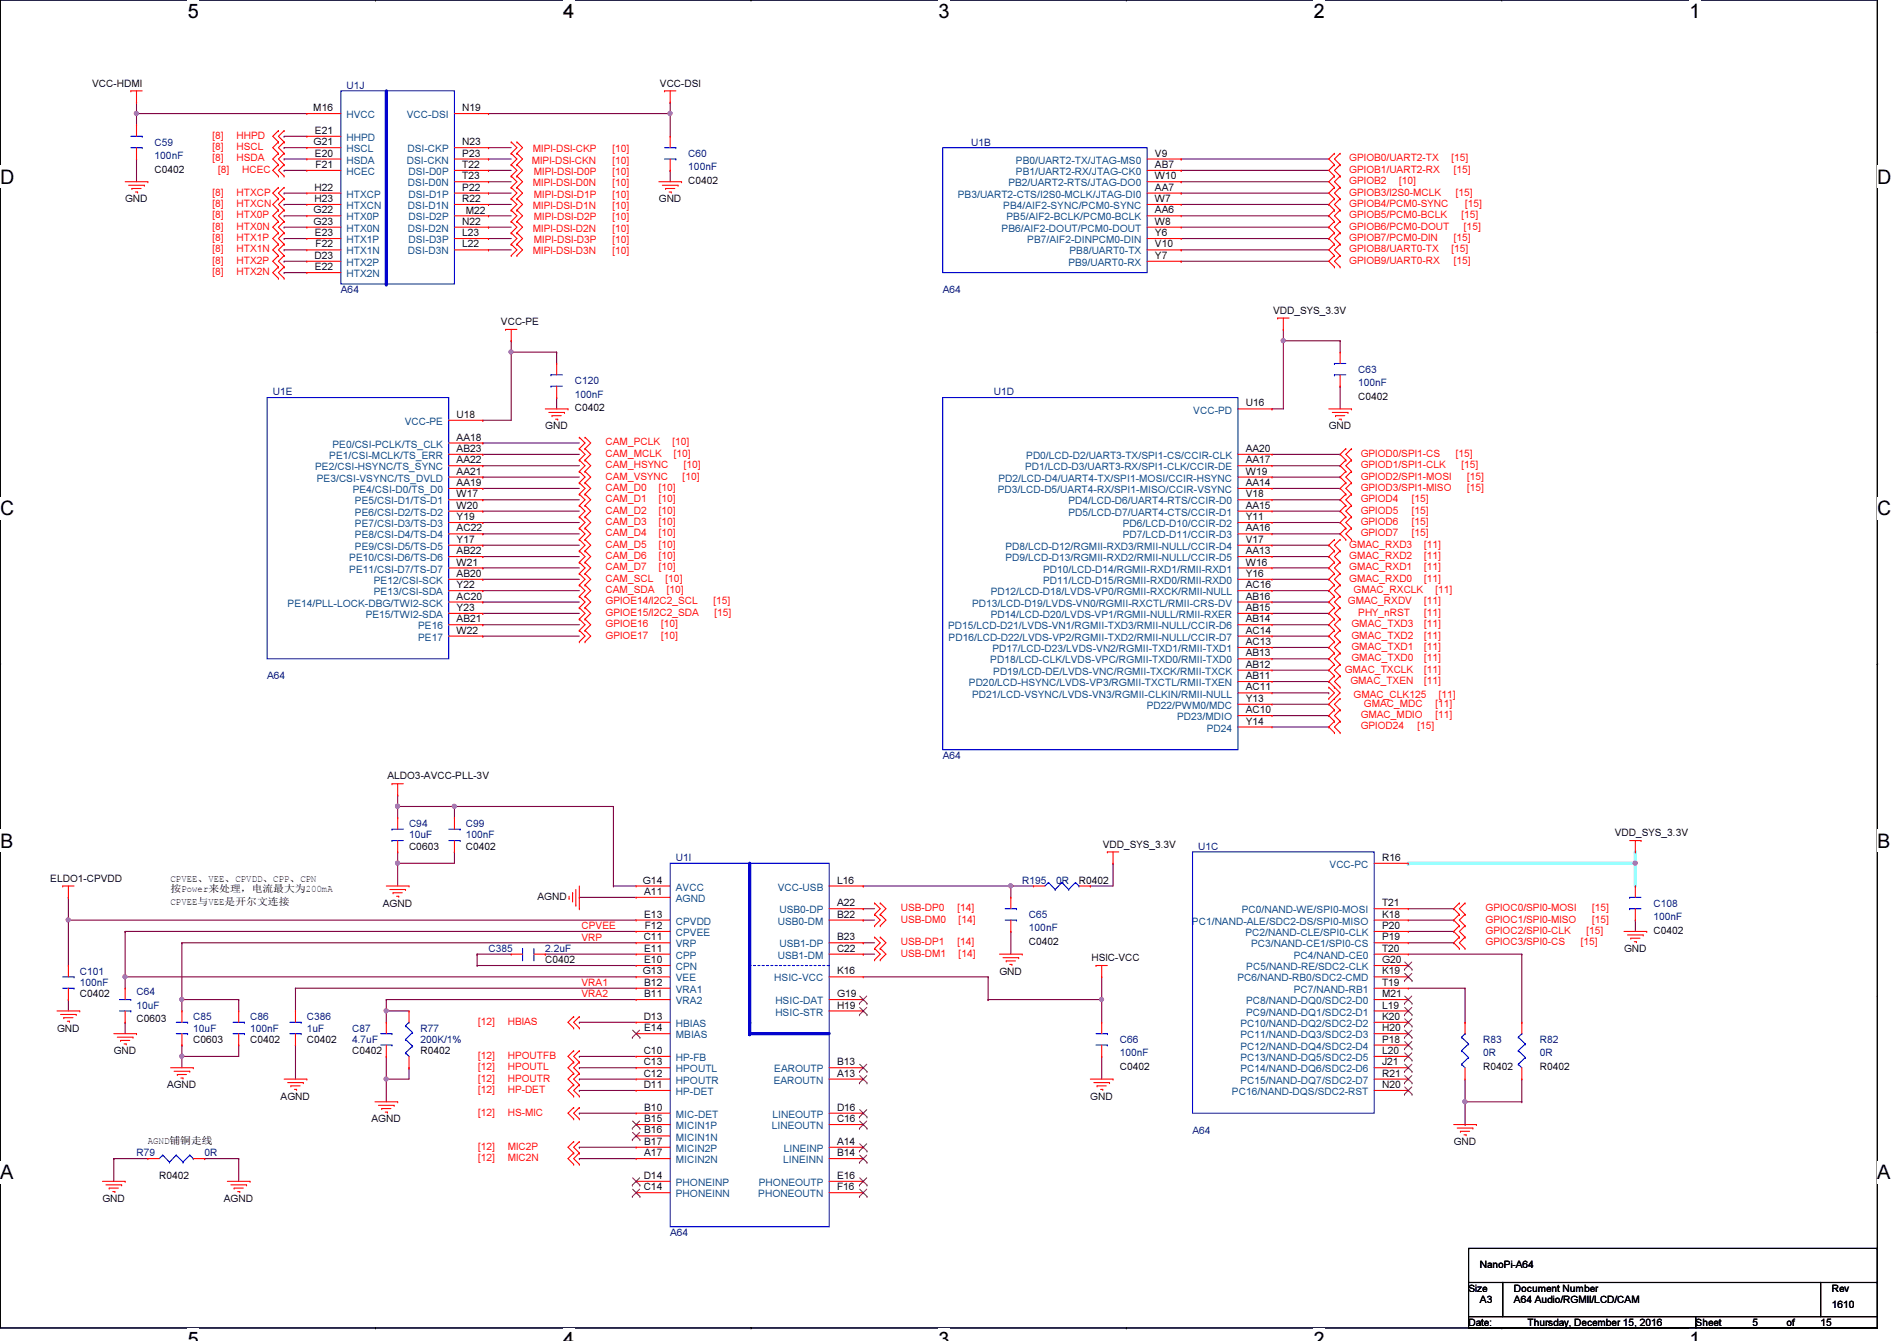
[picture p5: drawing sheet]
<svg xmlns="http://www.w3.org/2000/svg" width="297mm" height="210mm" viewBox="0 0 297 210" stroke-linecap="round" stroke-linejoin="round" font-family="sans-serif">
<defs><g id="words">
<g font-size="3.1">
<text x="29.4" y="2.8">5</text>
<text x="88.2" y="2.8">4</text>
<text x="147" y="2.8">3</text>
<text x="205.7" y="2.8">2</text>
<text x="264.5" y="2.8">1</text>
<text x="0" y="28.7">D</text>
<text x="294" y="28.7">D</text>
<text x="0" y="80.7">C</text>
<text x="294" y="80.7">C</text>
<text x="0" y="132.7">B</text>
<text x="294" y="132.7">B</text>
<text x="0" y="184.6">A</text>
<text x="294" y="184.6">A</text>
<text x="29.4" y="210.7">5</text>
<text x="88.2" y="210.7">4</text>
<text x="147" y="210.7">3</text>
<text x="205.7" y="210.7">2</text>
<text x="264.5" y="210.7">1</text>
</g>
<g font-size="1.6">
<text x="14.4" y="13.5">VCC-HDMI</text>
<text x="49.1" y="17.4">M16</text>
<text x="72.4" y="17.4">N19</text>
<text x="103.3" y="13.5">VCC-DSI</text>
<text x="49.1" y="22.7">G21</text>
<text x="49.3" y="21">E21</text>
<text x="72.4" y="22.7">N23</text>
<text x="24.2" y="27.1">C0402</text>
<text x="49.2" y="29.8">H22</text>
<text x="49.3" y="24.5">E20</text>
<text x="49.4" y="26.3">F21</text>
<text x="72.4" y="29.8">P22</text>
<text x="72.4" y="24.5">P23</text>
<text x="72.4" y="26.3">T22</text>
<text x="72.4" y="28.1">T23</text>
<text x="107.8" y="28.8">C0402</text>
<text x="180.8" y="24.5">V9</text>
<text x="180.8" y="26.3">AB7</text>
<text x="180.8" y="28.1">W10</text>
<text x="180.8" y="29.8">AA7</text>
<text x="19.6" y="31.7">GND</text>
<text x="49.1" y="35.2">G23</text>
<text x="49.1" y="33.4">G22</text>
<text x="49.2" y="31.6">H23</text>
<text x="72.4" y="31.6">R22</text>
<text x="72.4" y="35.2">N22</text>
<text x="72.9" y="33.4">M22</text>
<text x="103.2" y="31.7">GND</text>
<text x="180.8" y="31.6">W7</text>
<text x="180.8" y="33.4">AA6</text>
<text x="180.8" y="35.2">W8</text>
<text x="49.2" y="40.5">D23</text>
<text x="49.3" y="37">E23</text>
<text x="49.4" y="38.7">F22</text>
<text x="72.4" y="38.7">L22</text>
<text x="72.4" y="37">L23</text>
<text x="180.8" y="37">Y6</text>
<text x="180.8" y="38.7">V10</text>
<text x="180.8" y="40.5">Y7</text>
<text x="49.3" y="42.3">E22</text>
<text x="78.4" y="50.9">VCC-PE</text>
<text x="199.3" y="49.1">VDD_SYS_3.3V</text>
<text x="71.5" y="65.4">U18</text>
<text x="90" y="64.4">C0402</text>
<text x="195.1" y="63.6">U16</text>
<text x="212.7" y="62.6">C0402</text>
<text x="71.5" y="69">AA18</text>
<text x="71.5" y="70.7">AB23</text>
<text x="85.4" y="67.2">GND</text>
<text x="195.1" y="70.7">AA20</text>
<text x="208.1" y="67.2">GND</text>
<text x="71.5" y="74.3">AA21</text>
<text x="71.5" y="76.1">AA19</text>
<text x="71.5" y="77.9">W17</text>
<text x="71.5" y="72.5">AA22</text>
<text x="195.1" y="72.5">AA17</text>
<text x="195.1" y="74.3">W19</text>
<text x="195.1" y="76.1">AA14</text>
<text x="195.1" y="77.9">V18</text>
<text x="71.5" y="79.6">W20</text>
<text x="71.5" y="81.4">Y19</text>
<text x="71.5" y="83.2">AC22</text>
<text x="195.1" y="79.6">AA15</text>
<text x="195.1" y="81.4">Y11</text>
<text x="195.1" y="83.2">AA16</text>
<text x="71.5" y="85">Y17</text>
<text x="71.5" y="86.7">AB22</text>
<text x="71.5" y="88.5">W21</text>
<text x="195.1" y="85">V17</text>
<text x="195.1" y="86.7">AA13</text>
<text x="195.1" y="88.5">W16</text>
<text x="71.5" y="90.3">AB20</text>
<text x="71.5" y="92.1">Y22</text>
<text x="71.5" y="93.9">AC20</text>
<text x="71.5" y="95.6">Y23</text>
<text x="195.1" y="90.3">Y16</text>
<text x="195.1" y="92.1">AC16</text>
<text x="195.1" y="93.9">AB16</text>
<text x="195.1" y="95.6">AB15</text>
<text x="71.5" y="97.4">AB21</text>
<text x="71.5" y="99.2">W22</text>
<text x="195.1" y="97.4">AB14</text>
<text x="195.1" y="99.2">AC14</text>
<text x="195.1" y="101">AC13</text>
<text x="195.1" y="102.7">AB13</text>
<text x="195.1" y="104.5">AB12</text>
<text x="195.1" y="106.3">AB11</text>
<text x="195.1" y="108.1">AC11</text>
<text x="195.1" y="109.9">Y13</text>
<text x="195.1" y="111.6">AC10</text>
<text x="195.1" y="113.4">Y14</text>
<text x="60.7" y="122">ALDO3-AVCC-PLL-3V</text>
<text x="252.9" y="130.9">VDD_SYS_3.3V</text>
<text x="64" y="133">C0603</text>
<text x="72.9" y="133">C0402</text>
<text x="172.7" y="132.7">VDD_SYS_3.3V</text>
<text x="216.4" y="134.7">R16</text>
<text x="7.9" y="138">ELDO1-CPVDD</text>
<text x="26.7" y="141.7">CPVEE与VEE是是是是是是</text>
<text x="26.7" y="138.1">CPVEE、VEE、CPVDD、CPP、CPN</text>
<text x="26.7" y="139.7">按Power来来来，电电电电电200mA</text>
<text x="59.9" y="141.9">AGND</text>
<text x="84.2" y="140.8">AGND</text>
<text x="100.7" y="138.3">G14</text>
<text x="100.9" y="140.1">A11</text>
<text x="100.9" y="143.6">E13</text>
<text x="131.1" y="138.3">L16</text>
<text x="131.1" y="143.6">B22</text>
<text x="131.1" y="141.9">A22</text>
<text x="168.9" y="138.3">R0402</text>
<text x="216.4" y="141.9">T21</text>
<text x="216.4" y="143.6">K18</text>
<text x="100.8" y="147.2">C11</text>
<text x="100.9" y="149">E11</text>
<text x="101" y="145.4">F12</text>
<text x="131.1" y="147.2">B23</text>
<text x="131.1" y="149">C22</text>
<text x="161.1" y="148">C0402</text>
<text x="216.4" y="147.2">P19</text>
<text x="216.4" y="149">T20</text>
<text x="216.4" y="145.4">P20</text>
<text x="254.3" y="149">GND</text>
<text x="258.9" y="146.2">C0402</text>
<text x="85.4" y="150.8">C0402</text>
<text x="100.7" y="152.5">G13</text>
<text x="100.9" y="154.3">B12</text>
<text x="100.9" y="150.7">E10</text>
<text x="131.1" y="152.5">K16</text>
<text x="156.5" y="152.6">GND</text>
<text x="170.9" y="150.5">HSIC-VCC</text>
<text x="216.4" y="150.7">G20</text>
<text x="216.4" y="152.5">K19</text>
<text x="216.4" y="154.3">T19</text>
<text x="8.9" y="161.5">GND</text>
<text x="12.5" y="156.1">C0402</text>
<text x="21.4" y="160">C0603</text>
<text x="100.8" y="159.6">D13</text>
<text x="100.9" y="161.4">E14</text>
<text x="100.9" y="156.1">B11</text>
<text x="131.1" y="156.1">G19</text>
<text x="131.1" y="157.9">H19</text>
<text x="216.4" y="156.1">M21</text>
<text x="216.4" y="157.9">L19</text>
<text x="216.4" y="159.6">K20</text>
<text x="216.4" y="161.4">H20</text>
<text x="17.8" y="165">GND</text>
<text x="30.3" y="163.2">C0603</text>
<text x="39.2" y="163.2">C0402</text>
<text x="48" y="163.2">C0402</text>
<text x="55.2" y="165">C0402</text>
<text x="65.8" y="165">R0402</text>
<text x="100.8" y="165">C10</text>
<text x="100.8" y="166.8">C13</text>
<text x="131.1" y="166.8">B13</text>
<text x="175.3" y="167.5">C0402</text>
<text x="216.4" y="163.2">P18</text>
<text x="216.4" y="165">L20</text>
<text x="216.4" y="166.8">J21</text>
<text x="232.2" y="167.5">R0402</text>
<text x="241.1" y="167.5">R0402</text>
<text x="26.2" y="170.3">AGND</text>
<text x="43.9" y="172.1">AGND</text>
<text x="100.8" y="170.3">D11</text>
<text x="100.8" y="168.5">C12</text>
<text x="100.9" y="173.9">B10</text>
<text x="131.1" y="168.5">A13</text>
<text x="131.1" y="173.9">D16</text>
<text x="170.7" y="172.1">GND</text>
<text x="216.4" y="168.5">R21</text>
<text x="216.4" y="170.3">N20</text>
<text x="23.2" y="179">AGND铺铺铺铺</text>
<text x="58.2" y="175.7">AGND</text>
<text x="100.9" y="177.4">B16</text>
<text x="100.9" y="179.2">B17</text>
<text x="100.9" y="175.6">B15</text>
<text x="131.1" y="175.6">C16</text>
<text x="131.1" y="179.2">A14</text>
<text x="227.6" y="179.2">GND</text>
<text x="24.9" y="184.6">R0402</text>
<text x="100.8" y="184.5">D14</text>
<text x="100.9" y="181">A17</text>
<text x="131.1" y="184.5">E16</text>
<text x="131.1" y="181">B14</text>
<text x="16" y="188.1">GND</text>
<text x="35" y="188.1">AGND</text>
<text x="100.8" y="186.3">C14</text>
<text x="131.1" y="186.3">F16</text>
<text x="230" y="202.2">Size</text>
<text x="231.7" y="198.5">NanoPi-A64</text>
<text x="231.7" y="204">A3</text>
<text x="237.1" y="204">A64 Audio/RGMII/LCD/CAM</text>
<text x="237.1" y="202.2">Document Number</text>
<text x="286.8" y="202.2">Rev</text>
<text x="230" y="207.5">Date:</text>
<text x="239.2" y="207.5">Thursday, December 15, 2016</text>
<text x="265.5" y="207.5">Sheet</text>
<text x="274.4" y="207.5">5</text>
<text x="279.7" y="207.5">of</text>
<text x="285.1" y="207.5">15</text>
<text x="286.8" y="204.7">1610</text>
</g>
<g font-size="1.6" fill="#000080">
<text x="54.3" y="13.9">U1J</text>
<text x="24.2" y="22.8">C59</text>
<text x="152.1" y="22.8">U1B</text>
<text x="24.2" y="24.9">100nF</text>
<text x="107.8" y="24.6">C60</text>
<text x="107.8" y="26.7">100nF</text>
<text x="53.4" y="45.9">A64</text>
<text x="147.6" y="45.9">A64</text>
<text x="212.7" y="58.3">C63</text>
<text x="42.7" y="61.9">U1E</text>
<text x="90" y="60.1">C120</text>
<text x="90" y="62.2">100nF</text>
<text x="155.6" y="61.9">U1D</text>
<text x="212.7" y="60.5">100nF</text>
<text x="41.8" y="106.3">A64</text>
<text x="147.6" y="118.8">A64</text>
<text x="64" y="129.5">C94</text>
<text x="64" y="131.2">10uF</text>
<text x="72.9" y="129.5">C99</text>
<text x="72.9" y="131.2">100nF</text>
<text x="105.8" y="134.8">U1I</text>
<text x="187.6" y="133">U1C</text>
<text x="160.1" y="138.3">R195</text>
<text x="161.1" y="143.7">C65</text>
<text x="165.4" y="138.3">0R</text>
<text x="258.9" y="141.9">C108</text>
<text x="76.5" y="149">C385</text>
<text x="85.4" y="149">2.2uF</text>
<text x="161.1" y="145.8">100nF</text>
<text x="258.9" y="144">100nF</text>
<text x="12.5" y="152.6">C101</text>
<text x="12.5" y="154.3">100nF</text>
<text x="21.4" y="155.8">C64</text>
<text x="21.4" y="157.9">10uF</text>
<text x="30.3" y="159.7">C85</text>
<text x="30.3" y="161.5">10uF</text>
<text x="39.2" y="159.7">C86</text>
<text x="39.2" y="161.5">100nF</text>
<text x="48" y="159.7">C386</text>
<text x="48" y="161.5">1uF</text>
<text x="55.2" y="161.5">C87</text>
<text x="65.8" y="161.5">R77</text>
<text x="55.2" y="163.2">4.7uF</text>
<text x="65.8" y="163.2">200K/1%</text>
<text x="175.3" y="163.2">C66</text>
<text x="175.3" y="165.4">100nF</text>
<text x="232.2" y="163.2">R83</text>
<text x="232.2" y="165.4">0R</text>
<text x="241.1" y="163.2">R82</text>
<text x="241.1" y="165.4">0R</text>
<text x="186.7" y="177.5">A64</text>
<text x="21.4" y="181">R79</text>
<text x="32" y="181">0R</text>
<text x="104.9" y="193.5">A64</text>
</g>
<g font-size="1.6" fill="#f00">
<text x="33.3" y="23.5">[8]</text>
<text x="33.3" y="21.7">[8]</text>
<text x="37" y="23.5">HSCL</text>
<text x="37" y="21.7">HHPD</text>
<text x="83.4" y="23.8">MIPI-DSI-CKP</text>
<text x="95.9" y="23.8">[10]</text>
<text x="33.3" y="25.3">[8]</text>
<text x="34.2" y="27.1">[8]</text>
<text x="37" y="25.3">HSDA</text>
<text x="37.9" y="27.1">HCEC</text>
<text x="83.3" y="25.6">MIPI-DSI-CKN</text>
<text x="83.4" y="29.2">MIPI-DSI-D0N</text>
<text x="83.6" y="27.4">MIPI-DSI-D0P</text>
<text x="95.9" y="25.6">[10]</text>
<text x="95.9" y="29.2">[10]</text>
<text x="95.9" y="27.4">[10]</text>
<text x="211.3" y="25.3">GPIOB0/UART2-TX</text>
<text x="211.3" y="27.1">GPIOB1/UART2-RX</text>
<text x="211.3" y="28.8">GPIOB2</text>
<text x="219.1" y="28.8">[10]</text>
<text x="227.3" y="25.3">[15]</text>
<text x="227.6" y="27.1">[15]</text>
<text x="33.3" y="34.2">[8]</text>
<text x="33.3" y="35.9">[8]</text>
<text x="33.3" y="30.6">[8]</text>
<text x="33.3" y="32.4">[8]</text>
<text x="37" y="34.2">HTX0P</text>
<text x="37" y="35.9">HTX0N</text>
<text x="37" y="30.6">HTXCP</text>
<text x="37" y="32.4">HTXCN</text>
<text x="83.4" y="32.7">MIPI-DSI-D1N</text>
<text x="83.6" y="30.9">MIPI-DSI-D1P</text>
<text x="83.6" y="34.5">MIPI-DSI-D2P</text>
<text x="95.9" y="32.7">[10]</text>
<text x="95.9" y="30.9">[10]</text>
<text x="95.9" y="34.5">[10]</text>
<text x="211.3" y="30.6">GPIOB3/I2S0-MCLK</text>
<text x="211.3" y="32.4">GPIOB4/PCM0-SYNC</text>
<text x="211.3" y="34.2">GPIOB5/PCM0-BCLK</text>
<text x="211.3" y="35.9">GPIOB6/PCM0-DOUT</text>
<text x="228" y="30.6">[15]</text>
<text x="228.9" y="34.2">[15]</text>
<text x="229.2" y="35.9">[15]</text>
<text x="229.4" y="32.4">[15]</text>
<text x="33.3" y="37.7">[8]</text>
<text x="33.3" y="39.5">[8]</text>
<text x="33.3" y="41.3">[8]</text>
<text x="37" y="37.7">HTX1P</text>
<text x="37" y="39.5">HTX1N</text>
<text x="37" y="41.3">HTX2P</text>
<text x="83.4" y="36.3">MIPI-DSI-D2N</text>
<text x="83.4" y="39.8">MIPI-DSI-D3N</text>
<text x="83.6" y="38.1">MIPI-DSI-D3P</text>
<text x="95.9" y="36.3">[10]</text>
<text x="95.9" y="39.8">[10]</text>
<text x="95.9" y="38.1">[10]</text>
<text x="211.3" y="37.7">GPIOB7/PCM0-DIN</text>
<text x="211.3" y="39.5">GPIOB8/UART0-TX</text>
<text x="211.3" y="41.3">GPIOB9/UART0-RX</text>
<text x="227.3" y="39.5">[15]</text>
<text x="227.6" y="37.7">[15]</text>
<text x="227.6" y="41.3">[15]</text>
<text x="33.3" y="43.1">[8]</text>
<text x="37" y="43.1">HTX2N</text>
<text x="94.8" y="69.7">CAM_PCLK</text>
<text x="94.8" y="71.5">CAM_MCLK</text>
<text x="105.3" y="69.7">[10]</text>
<text x="105.5" y="71.5">[10]</text>
<text x="213.1" y="71.5">GPIOD0/SPI1-CS</text>
<text x="228" y="71.5">[15]</text>
<text x="94.8" y="73.3">CAM_HSYNC</text>
<text x="94.8" y="75.1">CAM_VSYNC</text>
<text x="94.8" y="76.8">CAM_D0</text>
<text x="103.2" y="76.8">[10]</text>
<text x="106.9" y="75.1">[10]</text>
<text x="107.1" y="73.3">[10]</text>
<text x="213.1" y="73.3">GPIOD1/SPI1-CLK</text>
<text x="213.1" y="75.1">GPIOD2/SPI1-MOSI</text>
<text x="213.1" y="76.8">GPIOD3/SPI1-MISO</text>
<text x="228.9" y="73.3">[15]</text>
<text x="229.7" y="75.1">[15]</text>
<text x="229.7" y="76.8">[15]</text>
<text x="94.8" y="78.6">CAM_D1</text>
<text x="94.8" y="80.4">CAM_D2</text>
<text x="94.8" y="82.2">CAM_D3</text>
<text x="94.8" y="83.9">CAM_D4</text>
<text x="103.2" y="78.6">[10]</text>
<text x="103.2" y="80.4">[10]</text>
<text x="103.2" y="82.2">[10]</text>
<text x="103.2" y="83.9">[10]</text>
<text x="213.1" y="78.6">GPIOD4</text>
<text x="213.1" y="80.4">GPIOD5</text>
<text x="213.1" y="82.2">GPIOD6</text>
<text x="213.1" y="83.9">GPIOD7</text>
<text x="221.1" y="78.6">[15]</text>
<text x="221.1" y="80.4">[15]</text>
<text x="221.1" y="82.2">[15]</text>
<text x="221.1" y="83.9">[15]</text>
<text x="94.8" y="85.7">CAM_D5</text>
<text x="94.8" y="87.5">CAM_D6</text>
<text x="94.8" y="89.3">CAM_D7</text>
<text x="103.2" y="85.7">[10]</text>
<text x="103.2" y="87.5">[10]</text>
<text x="103.2" y="89.3">[10]</text>
<text x="211.3" y="87.5">GMAC_RXD2</text>
<text x="211.3" y="85.7">GMAC_RXD3</text>
<text x="211.3" y="89.3">GMAC_RXD1</text>
<text x="223" y="87.5">[11]</text>
<text x="223" y="85.7">[11]</text>
<text x="223" y="89.3">[11]</text>
<text x="94.8" y="91.1">CAM_SCL</text>
<text x="94.8" y="92.8">CAM_SDA</text>
<text x="94.8" y="94.6">GPIOE14/I2C2_SCL</text>
<text x="104.2" y="91.1">[10]</text>
<text x="104.4" y="92.8">[10]</text>
<text x="111.7" y="94.6">[15]</text>
<text x="211.1" y="94.6">GMAC_RXDV</text>
<text x="211.3" y="91.1">GMAC_RXD0</text>
<text x="212" y="92.8">GMAC_RXCLK</text>
<text x="223" y="94.6">[11]</text>
<text x="223" y="91.1">[11]</text>
<text x="224.8" y="92.8">[11]</text>
<text x="94.8" y="96.4">GPIOE15/I2C2_SDA</text>
<text x="94.8" y="98.2">GPIOE16</text>
<text x="94.8" y="99.9">GPIOE17</text>
<text x="103.5" y="98.2">[10]</text>
<text x="103.5" y="99.9">[10]</text>
<text x="111.9" y="96.4">[15]</text>
<text x="211.6" y="101.7">GMAC_TXD1</text>
<text x="211.6" y="99.9">GMAC_TXD2</text>
<text x="211.6" y="98.2">GMAC_TXD3</text>
<text x="212.7" y="96.4">PHY_nRST</text>
<text x="223" y="101.7">[11]</text>
<text x="223" y="99.9">[11]</text>
<text x="223" y="98.2">[11]</text>
<text x="223" y="96.4">[11]</text>
<text x="210.6" y="105.3">GMAC_TXCLK</text>
<text x="211.5" y="107.1">GMAC_TXEN</text>
<text x="211.6" y="103.5">GMAC_TXD0</text>
<text x="223" y="107.1">[11]</text>
<text x="223" y="103.5">[11]</text>
<text x="223" y="105.3">[11]</text>
<text x="212" y="109.2">GMAC_CLK125</text>
<text x="213.1" y="112.4">GMAC_MDIO</text>
<text x="213.6" y="110.6">GMAC_MDC</text>
<text x="224.8" y="110.6">[11]</text>
<text x="224.8" y="112.4">[11]</text>
<text x="225.3" y="109.2">[11]</text>
<text x="213.1" y="114.2">GPIOD24</text>
<text x="222" y="114.2">[15]</text>
<text x="141.1" y="142.6">USB-DP0</text>
<text x="149.9" y="142.6">[14]</text>
<text x="232.6" y="142.6">GPIOC0/SPI0-MOSI</text>
<text x="249.3" y="142.6">[15]</text>
<text x="91.1" y="145.5">CPVEE</text>
<text x="91.1" y="147.2">VRP</text>
<text x="141.1" y="144.4">USB-DM0</text>
<text x="141.1" y="149.7">USB-DM1</text>
<text x="141.1" y="148">USB-DP1</text>
<text x="149.9" y="148">[14]</text>
<text x="150.1" y="144.4">[14]</text>
<text x="150.1" y="149.7">[14]</text>
<text x="232.6" y="144.4">GPIOC1/SPI0-MISO</text>
<text x="232.6" y="146.2">GPIOC2/SPI0-CLK</text>
<text x="232.6" y="148">GPIOC3/SPI0-CS</text>
<text x="247.5" y="148">[15]</text>
<text x="248.4" y="146.2">[15]</text>
<text x="249.3" y="144.4">[15]</text>
<text x="91.1" y="154.3">VRA1</text>
<text x="74.9" y="160.4">[12]</text>
<text x="79.5" y="160.4">HBIAS</text>
<text x="91.1" y="156.1">VRA2</text>
<text x="74.9" y="165.7">[12]</text>
<text x="74.9" y="167.5">[12]</text>
<text x="79.5" y="165.7">HPOUTFB</text>
<text x="79.5" y="167.5">HPOUTL</text>
<text x="74.9" y="171.1">[12]</text>
<text x="74.9" y="169.3">[12]</text>
<text x="79.5" y="171.1">HP-DET</text>
<text x="79.5" y="169.3">HPOUTR</text>
<text x="74.9" y="180">[12]</text>
<text x="74.9" y="174.6">[12]</text>
<text x="79.5" y="180">MIC2P</text>
<text x="79.5" y="174.6">HS-MIC</text>
<text x="74.9" y="181.7">[12]</text>
<text x="79.5" y="181.7">MIC2N</text>
</g>
<g font-size="1.6" fill="#004080">
<text x="54.3" y="22.1">HHPD</text>
<text x="54.3" y="23.8">HSCL</text>
<text x="54.3" y="18.5">HVCC</text>
<text x="63.7" y="18.5">VCC-DSI</text>
<text x="63.8" y="23.8">DSI-CKP</text>
<text x="54.3" y="25.6">HSDA</text>
<text x="54.3" y="27.4">HCEC</text>
<text x="63.7" y="25.6">DSI-CKN</text>
<text x="63.9" y="29.2">DSI-D0N</text>
<text x="64" y="27.4">DSI-D0P</text>
<text x="157.9" y="29.2">PB2/UART2-RTS/JTAG-DO0</text>
<text x="159.1" y="25.6">PB0/UART2-TX/JTAG-MS0</text>
<text x="159.1" y="27.4">PB1/UART2-RX/JTAG-CK0</text>
<text x="54.3" y="34.5">HTX0P</text>
<text x="54.3" y="32.7">HTXCN</text>
<text x="54.3" y="30.9">HTXCP</text>
<text x="63.9" y="32.7">DSI-D1N</text>
<text x="64" y="30.9">DSI-D1P</text>
<text x="64" y="34.5">DSI-D2P</text>
<text x="150" y="30.9">PB3/UART2-CTS/I2S0-MCLK/JTAG-DI0</text>
<text x="157.1" y="32.7">PB4/AIF2-SYNC/PCM0-SYNC</text>
<text x="157.6" y="34.5">PB5/AIF2-BCLK/PCM0-BCLK</text>
<text x="54.3" y="36.3">HTX0N</text>
<text x="54.3" y="39.8">HTX1N</text>
<text x="54.3" y="38.1">HTX1P</text>
<text x="54.3" y="41.6">HTX2P</text>
<text x="63.9" y="36.3">DSI-D2N</text>
<text x="63.9" y="39.8">DSI-D3N</text>
<text x="64" y="38.1">DSI-D3P</text>
<text x="156.8" y="36.3">PB6/AIF2-DOUT/PCM0-DOUT</text>
<text x="160.9" y="38.1">PB7/AIF2-DINPCM0-DIN</text>
<text x="167.3" y="41.6">PB9/UART0-RX</text>
<text x="167.5" y="39.8">PB8/UART0-TX</text>
<text x="54.3" y="43.4">HTX2N</text>
<text x="186.9" y="64.7">VCC-PD</text>
<text x="51.6" y="71.8">PE1/CSI-MCLK/TS_ERR</text>
<text x="52.1" y="70.1">PE0/CSI-PCLK/TS_CLK</text>
<text x="63.4" y="66.5">VCC-PE</text>
<text x="160.7" y="71.8">PD0/LCD-D2/UART3-TX/SPI1-CS/CCIR-CLK</text>
<text x="49.4" y="73.6">PE2/CSI-HSYNC/TS_SYNC</text>
<text x="49.6" y="75.4">PE3/CSI-VSYNC/TS_DVLD</text>
<text x="55.2" y="77.2">PE4/CSI-D0/TS_D0</text>
<text x="156.2" y="77.2">PD3/LCD-D5/UART4-RX/SPI1-MISO/CCIR-VSYNC</text>
<text x="156.3" y="75.4">PD2/LCD-D4/UART4-TX/SPI1-MOSI/CCIR-HSYNC</text>
<text x="160.5" y="73.6">PD1/LCD-D3/UART3-RX/SPI1-CLK/CCIR-DE</text>
<text x="55.6" y="79">PE5/CSI-D1/TS-D1</text>
<text x="55.6" y="80.7">PE6/CSI-D2/TS-D2</text>
<text x="55.6" y="82.5">PE7/CSI-D3/TS-D3</text>
<text x="167.3" y="79">PD4/LCD-D6/UART4-RTS/CCIR-D0</text>
<text x="167.3" y="80.7">PD5/LCD-D7/UART4-CTS/CCIR-D1</text>
<text x="175.8" y="82.5">PD6/LCD-D10/CCIR-D2</text>
<text x="54.7" y="87.8">PE10/CSI-D6/TS-D6</text>
<text x="54.7" y="89.6">PE11/CSI-D7/TS-D7</text>
<text x="55.6" y="84.3">PE8/CSI-D4/TS-D4</text>
<text x="55.6" y="86.1">PE9/CSI-D5/TS-D5</text>
<text x="157.4" y="86.1">PD8/LCD-D12/RGMII-RXD3/RMII-NULL/CCIR-D4</text>
<text x="157.4" y="87.8">PD9/LCD-D13/RGMII-RXD2/RMII-NULL/CCIR-D5</text>
<text x="163.3" y="89.6">PD10/LCD-D14/RGMII-RXD1/RMII-RXD1</text>
<text x="175.8" y="84.3">PD7/LCD-D11/CCIR-D3</text>
<text x="45" y="95">PE14/PLL-LOCK-DBG/TWI2-SCK</text>
<text x="58.5" y="91.4">PE12/CSI-SCK</text>
<text x="58.5" y="93.2">PE13/CSI-SDA</text>
<text x="152.2" y="95">PD13/LCD-D19/LVDS-VN0/RGMII-RXCTL/RMII-CRS-DV</text>
<text x="155.1" y="93.2">PD12/LCD-D18/LVDS-VP0/RGMII-RXCK/RMII-NULL</text>
<text x="163.3" y="91.4">PD11/LCD-D15/RGMII-RXD0/RMII-RXD0</text>
<text x="57.3" y="96.7">PE15/TWI2-SDA</text>
<text x="65.5" y="98.5">PE16</text>
<text x="65.5" y="100.3">PE17</text>
<text x="148.5" y="98.5">PD15/LCD-D21/LVDS-VN1/RGMII-TXD3/RMII-NULL/CCIR-D6</text>
<text x="148.5" y="100.3">PD16/LCD-D22/LVDS-VP2/RGMII-TXD2/RMII-NULL/CCIR-D7</text>
<text x="155.1" y="96.7">PD14/LCD-D20/LVDS-VP1/RGMII-NULL/RMII-RXER</text>
<text x="151.7" y="107.4">PD20/LCD-HSYNC/LVDS-VP3/RGMII-TXCTL/RMII-TXEN</text>
<text x="155.1" y="103.8">PD18/LCD-CLK/LVDS-VPC/RGMII-TXD0/RMII-TXD0</text>
<text x="155.4" y="102.1">PD17/LCD-D23/LVDS-VN2/RGMII-TXD1/RMII-TXD1</text>
<text x="155.5" y="105.6">PD19/LCD-DE/LVDS-VNC/RGMII-TXCK/RMII-TXCK</text>
<text x="152.2" y="109.2">PD21/LCD-VSYNC/LVDS-VN3/RGMII-CLKIN/RMII-NULL</text>
<text x="179.6" y="111">PD22/PWM0/MDC</text>
<text x="184.3" y="112.7">PD23/MDIO</text>
<text x="189" y="114.5">PD24</text>
<text x="208.2" y="135.8">VCC-PC</text>
<text x="105.8" y="139.4">AVCC</text>
<text x="105.8" y="141.2">AGND</text>
<text x="121.8" y="139.4">VCC-USB</text>
<text x="122" y="143">USB0-DP</text>
<text x="194.4" y="143">PC0/NAND-WE/SPI0-MOSI</text>
<text x="105.8" y="144.7">CPVDD</text>
<text x="105.8" y="146.5">CPVEE</text>
<text x="105.8" y="148.3">VRP</text>
<text x="121.8" y="144.7">USB0-DM</text>
<text x="122" y="148.3">USB1-DP</text>
<text x="186.6" y="144.7">PC1/NAND-ALE/SDC2-DS/SPI0-MISO</text>
<text x="195" y="146.5">PC2/NAND-CLE/SPI0-CLK</text>
<text x="195.9" y="148.3">PC3/NAND-CE1/SPI0-CS</text>
<text x="105.8" y="155.4">VRA1</text>
<text x="105.8" y="150.1">CPP</text>
<text x="105.8" y="151.8">CPN</text>
<text x="105.8" y="153.6">VEE</text>
<text x="121.2" y="153.6">HSIC-VCC</text>
<text x="121.8" y="150.1">USB1-DM</text>
<text x="193.8" y="153.6">PC6/NAND-RB0/SDC2-CMD</text>
<text x="195.2" y="151.8">PC5/NAND-RE/SDC2-CLK</text>
<text x="202.6" y="150.1">PC4/NAND-CE0</text>
<text x="202.6" y="155.4">PC7/NAND-RB1</text>
<text x="105.8" y="160.7">HBIAS</text>
<text x="105.8" y="157.2">VRA2</text>
<text x="121.4" y="157.2">HSIC-DAT</text>
<text x="121.4" y="159">HSIC-STR</text>
<text x="194.2" y="160.7">PC10/NAND-DQ2/SDC2-D2</text>
<text x="195.1" y="157.2">PC8/NAND-DQ0/SDC2-D0</text>
<text x="195.1" y="159">PC9/NAND-DQ1/SDC2-D1</text>
<text x="105.8" y="166.1">HP-FB</text>
<text x="105.8" y="167.9">HPOUTL</text>
<text x="105.8" y="162.5">MBIAS</text>
<text x="121.2" y="167.9">EAROUTP</text>
<text x="194.2" y="162.5">PC11/NAND-DQ3/SDC2-D3</text>
<text x="194.2" y="164.3">PC12/NAND-DQ4/SDC2-D4</text>
<text x="194.2" y="166.1">PC13/NAND-DQ5/SDC2-D5</text>
<text x="194.2" y="167.9">PC14/NAND-DQ6/SDC2-D6</text>
<text x="105.8" y="171.4">HP-DET</text>
<text x="105.8" y="169.6">HPOUTR</text>
<text x="121.2" y="169.6">EAROUTN</text>
<text x="192.9" y="171.4">PC16/NAND-DQS/SDC2-RST</text>
<text x="194.2" y="169.6">PC15/NAND-DQ7/SDC2-D7</text>
<text x="105.8" y="178.5">MICIN1N</text>
<text x="105.8" y="175">MIC-DET</text>
<text x="105.8" y="176.7">MICIN1P</text>
<text x="120.9" y="176.7">LINEOUTN</text>
<text x="120.9" y="175">LINEOUTP</text>
<text x="105.8" y="182.1">MICIN2N</text>
<text x="105.8" y="180.3">MICIN2P</text>
<text x="105.8" y="185.6">PHONEINP</text>
<text x="118.8" y="185.6">PHONEOUTP</text>
<text x="122.6" y="182.1">LINEINN</text>
<text x="122.7" y="180.3">LINEINP</text>
<text x="105.8" y="187.4">PHONEINN</text>
<text x="118.7" y="187.4">PHONEOUTN</text>
</g>
</g></defs>
<path d="M0 0h294v207.9h-294z" fill="none" stroke="#000" stroke-width=".17"/>
<g fill="#fff">
<path d="M29.4 0h1.8v3.5h-1.8z"/>
<path d="M29.4 207.9h1.8v2h-1.8z"/>
</g>
<path d="M58.8 0h.1M58.8 207.9h.1" fill="none" stroke="#000" stroke-width=".17"/>
<g fill="#fff">
<path d="M88.2 0h1.7v3.5h-1.7z"/>
<path d="M88.2 207.9h1.7v2h-1.7z"/>
</g>
<path d="M117.6 0h.1M117.6 207.9h.1" fill="none" stroke="#000" stroke-width=".17"/>
<g fill="#fff">
<path d="M147 0h1.7v3.5h-1.7z"/>
<path d="M147 207.9h1.7v2h-1.7z"/>
</g>
<path d="M176.4 0h.1M176.4 207.9h.1" fill="none" stroke="#000" stroke-width=".17"/>
<g fill="#fff">
<path d="M205.7 0h1.8v3.5h-1.8z"/>
<path d="M205.7 207.9h1.8v2h-1.8z"/>
</g>
<path d="M235.2 0h.1M235.2 207.9h.1" fill="none" stroke="#000" stroke-width=".17"/>
<g fill="#fff">
<path d="M264.5 0h1.8v3.5h-1.8z"/>
<path d="M264.5 207.9h1.8v2h-1.8z"/>
<path d="M0 26h2.3v3.4h-2.3z"/>
<path d="M294 26h2.2v3.4h-2.2z"/>
<path d="M0 77.9h2.3v3.5h-2.3z"/>
<path d="M294 77.9h2.2v3.5h-2.2z"/>
</g>
<path d="M0 51.9h.1M294 51.9h.1" fill="none" stroke="#000" stroke-width=".17"/>
<g fill="#fff">
<path d="M0 129.9h2.1v3.4h-2.1z"/>
<path d="M294 129.9h2v3.4h-2z"/>
</g>
<path d="M0 103.9h.1M294 103.9h.1" fill="none" stroke="#000" stroke-width=".17"/>
<path d="M0 103.9h.1M294 103.9h.1" fill="none" stroke="#000" stroke-width=".16"/>
<g fill="#fff">
<path d="M0 181.8h2.1v3.5h-2.1z"/>
<path d="M294 181.8h2v3.5h-2z"/>
</g>
<path d="M0 155.9h.1M294 155.9h.1" fill="none" stroke="#000" stroke-width=".17"/>
<g fill="none" stroke="#800040" stroke-width=".17">
<path d="M96.1 138.7h.1M96.1 138.7h3.5M19.6 145.8h.1M19.6 145.8h80M60.5 158.2h.1M60.5 158.2v1.8M60.5 158.2h3.5M90.7 140.5h.1M90.7 140.5h8.9M60.5 165.4h.1M60.5 165.4v3.5M64 167.1h.1"/>
<path d="M64 167.1v1.8"/>
</g>
<circle cx="60.5" cy="158.2" r=".32" fill="#f0f"/>
<circle cx="60.5" cy="158.2" r=".32" fill="none" stroke="#f0f" stroke-width=".17"/>
<g fill="none" stroke="#800040" stroke-width=".17">
<path d="M44.5 23.1h.1M44.5 24.9h.1M44.5 26.7h.1M44.5 21.3h.1M44.5 33.8h.1M44.5 35.6h.1M44.5 37.3h.1M44.5 39.1h.1M44.5 30.2h.1M44.5 32h.1M44.5 23.1h3.5M44.5 24.9h3.5"/>
<path d="M44.5 26.7h3.5M44.5 21.3h3.5M44.5 33.8h3.5M44.5 35.6h3.5M44.5 37.3h3.5M44.5 39.1h3.5M44.5 30.2h3.5M44.5 32h3.5M44.5 40.9h.1M44.5 42.7h.1M44.5 40.9h3.5M44.5 42.7h3.5"/>
<path d="M201 53.3h.1M201 53.3v10.7M28.5 147.6h.1M28.5 147.6h71.1M60.5 168.9h.1M60.5 168.9h3.5M17.8 181.4h.1M17.8 181.4h5.4"/>
</g>
<circle cx="200.9" cy="53.3" r=".32" fill="#f0f"/>
<circle cx="200.9" cy="53.3" r=".32" fill="none" stroke="#f0f" stroke-width=".17"/>
<g fill="none" stroke="#800040" stroke-width=".17">
<path d="M76.5 39.1h.1M76.5 37.3h.1M76.5 35.6h.1M76.5 33.8h.1M76.5 32h.1M76.5 30.2h.1M76.5 28.4h.1M76.5 26.7h.1M76.5 23.1h.1M76.5 24.9h.1M76.5 39.1h3.5M76.5 37.3h3.5"/>
<path d="M76.5 35.6h3.5M76.5 33.8h3.5M76.5 32h3.5M76.5 30.2h3.5M76.5 28.4h3.5M76.5 26.7h3.5M76.5 23.1h3.5M76.5 24.9h3.5M185 39.1h.1M185 39.1h23.1M185 40.9h.1M185 40.9h23.1"/>
<path d="M19.6 152.9h.1M19.6 152.9h80M46.3 154.7h.1M46.3 154.7h53.3M60.5 156.5h.1M60.5 156.5h39.1M74.7 151.1h.1M74.7 149.4h.1M74.7 149.4h5.3M74.7 151.1h24.9M74.7 149.4v1.7M85.4 149.4h.1"/>
<path d="M85.4 149.4h14.2M135.2 144h.1M135.2 142.2h.1M135.2 144h1.7M135.2 142.2h1.7M46.3 163.6h.1M46.3 163.6v5.3M90.7 179.6h.1M90.7 174.2h.1M90.7 165.4h.1M90.7 167.1h.1M90.7 168.9h.1"/>
<path d="M90.7 170.7h.1M90.7 160h.1M90.7 179.6h8.9M90.7 174.2h8.9M90.7 165.4h8.9M90.7 167.1h8.9M90.7 168.9h8.9M90.7 170.7h8.9M90.7 160h8.9M90.7 181.4h.1M90.7 181.4h8.9"/>
</g>
<circle cx="19.6" cy="152.9" r=".32" fill="#f0f"/>
<circle cx="19.6" cy="152.9" r=".32" fill="none" stroke="#f0f" stroke-width=".17"/>
<path d="M76.5 17.8h.1M76.5 17.8h28.4" fill="none" stroke="#800040" stroke-width=".17"/>
<circle cx="104.9" cy="17.8" r=".32" fill="#f0f"/>
<circle cx="104.9" cy="17.8" r=".32" fill="none" stroke="#f0f" stroke-width=".17"/>
<path d="M21.4 17.8h.1M21.4 17.8h26.6M21.4 24.9h.1M21.4 24.9v3.5" fill="none" stroke="#800040" stroke-width=".17"/>
<circle cx="21.4" cy="17.8" r=".32" fill="#f0f"/>
<circle cx="21.4" cy="17.8" r=".32" fill="none" stroke="#f0f" stroke-width=".17"/>
<g fill="none" stroke="#800040" stroke-width=".17">
<path d="M21.4 17.8h.1M21.4 17.8v1.8M104.9 17.8h.1M104.9 16h.1M104.9 16v5.3M104.9 26.7h.1M104.9 26.7v1.7M185 24.9h.1M185 26.7h.1M185 30.2h.1M185 28.4h.1M185 24.9h23.1"/>
<path d="M185 26.7h23.1M185 30.2h23.1M185 28.4h23.1M201 53.3h.1M201 53.3h8.8M209.8 53.3h.1M209.8 53.3v1.8M209.8 60.5h.1M209.8 60.5v3.5M158.3 138.7h.1M158.3 138.7v1.8M10.7 156.5h.1"/>
<path d="M10.7 156.5v1.7M158.3 145.8h.1M158.3 145.8v3.6"/>
</g>
<circle cx="158.3" cy="138.7" r=".32" fill="#f0f"/>
<circle cx="158.3" cy="138.7" r=".32" fill="none" stroke="#f0f" stroke-width=".17"/>
<path d="M170.7 138.7h.1M174.3 135.1h.1M174.3 135.1v3.6h-3.6M10.7 144h.1M10.7 144h88.9M19.6 152.9h.1M19.6 152.9v1.8" fill="none" stroke="#800040" stroke-width=".17"/>
<circle cx="10.7" cy="144" r=".32" fill="#f0f"/>
<circle cx="10.7" cy="144" r=".32" fill="none" stroke="#f0f" stroke-width=".17"/>
<path d="M62.3 126.2h.1M62.3 126.2v1.8M10.7 140.5h.1M10.7 144h.1M10.7 140.5v10.6M19.6 160h.1M19.6 160v1.8" fill="none" stroke="#800040" stroke-width=".17"/>
<circle cx="62.2" cy="126.2" r=".32" fill="#f0f"/>
<circle cx="62.2" cy="126.2" r=".32" fill="none" stroke="#f0f" stroke-width=".17"/>
<path d="M62.3 135.1h.1M62.3 133.3h.1M62.3 133.3v1.8M71.2 133.3h.1M71.2 133.3v1.8h-8.9" fill="none" stroke="#800040" stroke-width=".17"/>
<circle cx="62.2" cy="135.1" r=".32" fill="#f0f"/>
<circle cx="62.2" cy="135.1" r=".32" fill="none" stroke="#f0f" stroke-width=".17"/>
<path d="M71.2 126.2h.1M71.2 126.2h24.9M71.2 126.2v1.8" fill="none" stroke="#800040" stroke-width=".17"/>
<circle cx="71.1" cy="126.2" r=".32" fill="#f0f"/>
<circle cx="71.1" cy="126.2" r=".32" fill="none" stroke="#f0f" stroke-width=".17"/>
<g fill="none" stroke="#800040" stroke-width=".17">
<path d="M62.3 124.5h.1M62.3 135.1h.1M62.3 124.5v1.7M62.3 135.1v3.6M96.1 126.2h.1M96.1 126.2v12.5M28.5 156.5h.1M28.5 156.5v1.7M28.5 156.5h8.9M17.8 181.4h.1M17.8 181.4v3.5M32 181.4h.1"/>
<path d="M32 181.4h5.4M37.4 181.4h.1M37.4 181.4v3.5"/>
</g>
<circle cx="28.5" cy="156.4" r=".32" fill="#f0f"/>
<circle cx="28.5" cy="156.4" r=".32" fill="none" stroke="#f0f" stroke-width=".17"/>
<path d="M28.5 147.6h.1M28.5 147.6v8.9M37.4 156.5h.1M37.4 156.5v1.7M28.5 165.4h.1M28.5 165.4v1.7" fill="none" stroke="#800040" stroke-width=".17"/>
<circle cx="28.5" cy="165.3" r=".32" fill="#f0f"/>
<circle cx="28.5" cy="165.3" r=".32" fill="none" stroke="#f0f" stroke-width=".17"/>
<path d="M28.5 165.4h.1M37.4 163.6h.1M37.4 163.6v1.8h-8.9M60.5 168.9h.1M60.5 168.9v3.6" fill="none" stroke="#800040" stroke-width=".17"/>
<circle cx="60.5" cy="168.9" r=".32" fill="#f0f"/>
<circle cx="60.5" cy="168.9" r=".32" fill="none" stroke="#f0f" stroke-width=".17"/>
<path d="M62.3 126.2h.1M62.3 126.2h8.9M46.3 154.7h.1M46.3 154.7v3.5M60.5 156.5h.1M60.5 156.5v1.7M28.5 163.6h.1M28.5 163.6v1.8" fill="none" stroke="#800040" stroke-width=".17"/>
<circle cx="62.2" cy="126.2" r=".32" fill="#f0f"/>
<circle cx="62.2" cy="126.2" r=".32" fill="none" stroke="#f0f" stroke-width=".17"/>
<path d="M21.4 16h.1M21.4 16v1.8" fill="none" stroke="#800040" stroke-width=".17"/>
<path d="M220.5 135.1h35.6" fill="none" stroke="#80ffff" stroke-width=".51"/>
<circle cx="220.5" cy="135.1" r=".25" fill="#80ffff"/>
<circle cx="256" cy="135.1" r=".32" fill="#f0f"/>
<circle cx="256" cy="135.1" r=".32" fill="none" stroke="#f0f" stroke-width=".17"/>
<path d="M256.1 144h.1M256.1 144v1.8" fill="none" stroke="#800040" stroke-width=".17"/>
<path d="M256.1 135.1v3.6" fill="none" stroke="#80ffff" stroke-width=".51"/>
<circle cx="256.1" cy="135.1" r=".25" fill="#80ffff"/>
<path d="M256.1 133.3v1.8" fill="none" stroke="#80ffff" stroke-width=".51"/>
<circle cx="256.1" cy="133.3" r=".25" fill="#80ffff"/>
<g fill="none" stroke="#800040" stroke-width=".17">
<path d="M80 55.1h.1M80 55.1v10.7M75.6 76.5h.1M75.6 78.2h.1M75.6 74.7h.1M75.6 72.9h.1M75.6 71.1h.1M75.6 76.5h15.1M75.6 78.2h15.1M75.6 74.7h15.1M75.6 72.9h15.1M75.6 71.1h15.1"/>
<path d="M75.6 90.7h.1M75.6 92.5h.1M75.6 87.1h.1M75.6 85.3h.1M75.6 83.6h.1M75.6 81.8h.1M75.6 88.9h.1M75.6 90.7h15.1M75.6 92.5h15.1M75.6 87.1h15.1M75.6 85.3h15.1M75.6 83.6h15.1"/>
<path d="M75.6 81.8h15.1M75.6 88.9h15.1"/>
</g>
<circle cx="80" cy="55.1" r=".32" fill="#f0f"/>
<circle cx="80" cy="55.1" r=".32" fill="none" stroke="#f0f" stroke-width=".17"/>
<g fill="none" stroke="#800040" stroke-width=".17">
<path d="M185 32h23.1M185 33.8h23.1M185 35.6h23.1M185 37.3h23.1M208.1 32h.1M208.1 33.8h.1M208.1 35.6h.1M208.1 37.3h.1M80 55.1h.1M80 53.3h.1M80 55.1h7.2M80 53.3v1.8"/>
<path d="M87.2 55.1h.1M87.2 55.1v1.8M201 51.6h.1M201 51.6v1.7M75.6 65.8h.1M75.6 69.3h.1M75.6 65.8h4.4M75.6 69.3h15.1M87.2 62.2h.1M87.2 62.2v1.8M199.2 64h.1M199.2 71.1h10.6"/>
<path d="M199.2 64h1.8M199.2 72.9h10.6M199.2 74.7h10.6M199.2 76.5h10.6M199.2 78.2h10.6M209.8 71.1h.1M209.8 72.9h.1M209.8 74.7h.1M209.8 76.5h.1M209.8 78.2h.1M75.6 80h.1M75.6 94.2h.1"/>
<path d="M75.6 96h.1M75.6 97.8h.1M75.6 99.6h.1M75.6 80h15.1M75.6 94.2h15.1M75.6 96h15.1M75.6 97.8h15.1M75.6 99.6h15.1M199.2 80h10.6M199.2 94.2h8.9M199.2 96h8.9M199.2 97.8h8.9"/>
<path d="M199.2 99.6h8.9M199.2 92.5h8.9M199.2 90.7h8.9M199.2 88.9h8.9M199.2 87.1h8.9M199.2 85.3h8.9M199.2 81.8h10.6M199.2 83.6h10.6M208.1 96h.1M208.1 92.5h.1M208.1 90.7h.1M208.1 88.9h.1"/>
<path d="M208.1 87.1h.1M208.1 85.3h.1M208.1 94.2h.1M208.1 97.8h.1M208.1 99.6h.1M209.8 80h.1M209.8 81.8h.1M209.8 83.6h.1M199.2 112h8.9M199.2 110.2h8.9M199.2 101.3h8.9M199.2 103.1h8.9"/>
<path d="M199.2 104.9h8.9M199.2 106.7h8.9M199.2 108.5h8.9M208.1 112h.1M208.1 110.2h.1M208.1 101.3h.1M208.1 103.1h.1M208.1 104.9h.1M208.1 106.7h.1M208.1 108.5h.1M135.2 147.6h.1M135.2 149.4h.1"/>
<path d="M135.2 147.6h1.7M135.2 149.4h1.7M220.5 147.6h7.1M220.5 149.4h17.8M220.5 142.2h7.1M220.5 144h7.1M220.5 145.8h7.1M220.5 154.7h8.9M227.6 142.2h.1M227.6 144h.1M227.6 145.8h.1M227.6 147.6h.1"/>
<path d="M229.4 154.7h.1M229.4 154.7v5.3M238.3 149.4h.1M238.3 149.4v10.6M229.4 160h.1M229.4 172.5h.1M229.4 168.9v3.6M238.3 160h.1"/>
</g>
<circle cx="229.4" cy="172.4" r=".32" fill="#f0f"/>
<circle cx="229.4" cy="172.4" r=".32" fill="none" stroke="#f0f" stroke-width=".17"/>
<g fill="none" stroke="#800040" stroke-width=".17">
<path d="M199.2 113.8h8.9M208.1 113.8h.1M135.2 138.7h.1M135.2 138.7h26.6M158.3 138.7h.1M19.6 145.8h.1M19.6 145.8v7.1M135.2 152.9h19.5M154.7 152.9h.1M154.7 156.5h.1M154.7 152.9v3.6M172.5 152.9h.1"/>
<path d="M172.5 152.9v3.6h-17.8M229.4 176h.1M238.3 172.5h.1M238.3 168.9h.1M238.3 172.5h-8.9v3.5M238.3 168.9v3.6"/>
</g>
<circle cx="172.5" cy="156.4" r=".32" fill="#f0f"/>
<circle cx="172.5" cy="156.4" r=".32" fill="none" stroke="#f0f" stroke-width=".17"/>
<path d="M172.5 156.5h.1M172.5 156.5v3.5M172.5 165.4h.1M172.5 165.4v3.5" fill="none" stroke="#800040" stroke-width=".17"/>
<g fill="none" stroke="#f00" stroke-width=".17">
<path d="M20.5 14.2h.1M20.5 14.2h1.8M21.4 16h.1M21.4 19.6h.1M21.4 14.2v1.8M21.4 19.6v1.7M104.1 14.2h.1M104.1 14.2h1.7M104.9 16h.1M104.9 14.2v1.8M19.6 28.4h3.6M20.1 29h2.5"/>
<path d="M20.7 29.5h.1M20.7 29.5h1.4M21.2 30.1h.3M21.4 24.9h.1M21.4 23.1v1.8M21.5 30.1h.1M22.6 29h.1M23.2 28.4h.1M43.6 25.8h.1M43.6 27.6h.1M43.6 22.2h.1M43.6 24h.1"/>
<path d="M43.6 20.4h.1M43.6 32.9h.1M43.6 34.7h.1M43.6 36.4h.1M43.6 38.2h.1M43.6 29.3h.1M43.6 31.1h.1M43.6 25.8l-.9 .9 .9 .9M43.6 22.2l-.9 .9 .9 .9M43.6 24l-.9 .9 .9 .9M43.6 20.4l-.9 .9 .9 .9M43.6 32.9l-.9 .9 .9 .9"/>
<path d="M43.6 36.4l-.9 .9 .9 .9M43.6 34.7l-.9 .9 .9 .8M43.6 38.2l-.9 .9 .9 .9M43.6 29.3l-.9 .9 .9 .9M43.6 31.1l-.9 .9 .9 .9M44.5 25.8h.1M44.5 27.6h.1M44.5 22.2h.1M44.5 24h.1M44.5 20.4h.1M44.5 32.9h.1M44.5 34.7h.1"/>
<path d="M44.5 36.4h.1M44.5 38.2h.1M44.5 29.3h.1M44.5 31.1h.1M44.5 25.8l-.9 .9 .9 .9M44.5 22.2l-.9 .9 .9 .9M44.5 24l-.9 .9 .9 .9M44.5 20.4l-.9 .9 .9 .9M44.5 32.9l-.9 .9 .9 .9M44.5 36.4l-.9 .9 .9 .9M44.5 34.7l-.9 .9 .9 .8M44.5 38.2l-.9 .9 .9 .9"/>
<path d="M44.5 29.3l-.9 .9 .9 .9M44.5 31.1l-.9 .9 .9 .9M80 27.6h.1M80 29.3h.1M80 25.8h.1M80 31.1h.1M80 32.9h.1M80 34.7h.1M80 36.4h.1M80 38.2h.1M80 24h.1M80 22.2h.1"/>
<path d="M80 27.6l.9 .8-.9 .9M80 25.8l.9 .9-.9 .9M80 29.3l.9 .9-.9 .9M80 31.1l.9 .9-.9 .9M80 34.7l.9 .9-.9 .8M80 38.2l.9 .9-.9 .9M80 36.4l.9 .9-.9 .9M80 32.9l.9 .9-.9 .9M80 24l.9 .9-.9 .9M80 22.2l.9 .9-.9 .9M80.9 27.6h.1M80.9 29.3h.1"/>
<path d="M80.9 25.8h.1M80.9 31.1h.1M80.9 32.9h.1M80.9 34.7h.1M80.9 36.4h.1M80.9 38.2h.1M80.9 24h.1M80.9 22.2h.1M80.9 27.6l.9 .8-.9 .9M80.9 25.8l.9 .9-.9 .9M80.9 29.3l.9 .9-.9 .9M80.9 31.1l.9 .9-.9 .9"/>
<path d="M80.9 34.7l.9 .9-.9 .8M80.9 38.2l.9 .9-.9 .9M80.9 36.4l.9 .9-.9 .9M80.9 32.9l.9 .9-.9 .9M80.9 24l.9 .9-.9 .9M80.9 22.2l.9 .9-.9 .9M103.2 28.4h3.5M103.7 29h2.5M104.2 29.5h.1M104.2 29.5h1.5M104.8 30.1h.3M105.1 30.1h.1"/>
<path d="M106.2 29h.1M106.7 28.4h.1M209 25.8h.1M209 24h.1M209 27.6h.1M209 29.3h.1M209 31.1h.1M209 32.9h.1M209 34.7h.1M209 36.4h.1M209 38.2h.1M209 24l-.9 .9 .9 .9"/>
<path d="M209 25.8l-.9 .9 .9 .9M209 27.6l-.9 .8 .9 .9M209 29.3l-.9 .9 .9 .9M209 31.1l-.9 .9 .9 .9M209 32.9l-.9 .9 .9 .9M209 34.7l-.9 .9 .9 .8M209 36.4l-.9 .9 .9 .9M209 38.2l-.9 .9 .9 .9M209.8 24h.1M209.8 25.8h.1M209.8 27.6h.1M209.8 29.3h.1"/>
<path d="M209.8 31.1h.1M209.8 32.9h.1M209.8 34.7h.1M209.8 36.4h.1M209.8 38.2h.1M209.8 24l-.8 .9 .8 .9M209.8 25.8l-.8 .9 .8 .9M209.8 27.6l-.8 .8 .8 .9M209.8 29.3l-.8 .9 .8 .9M209.8 31.1l-.8 .9 .8 .9M209.8 32.9l-.8 .9 .8 .9M209.8 34.7l-.8 .9 .8 .8"/>
<path d="M209.8 36.4l-.8 .9 .8 .9M209.8 38.2l-.8 .9 .8 .9M43.6 40h.1M43.6 41.8h.1M43.6 43.6h.1M43.6 40l-.9 .9 .9 .9M43.6 41.8l-.9 .9 .9 .9M44.5 40h.1M44.5 41.8h.1M44.5 43.6h.1M44.5 40l-.9 .9 .9 .9M44.5 41.8l-.9 .9 .9 .9"/>
<path d="M79.2 51.6h.1M79.2 51.6h1.7M80 53.3h.1M80 40h.1M80 51.6v1.7M80.9 40h.1M200.1 49.8h.1M200.1 49.8h1.7M201 51.6h.1M201 49.8v1.8M209 40h.1M209 41.8h.1"/>
<path d="M209 40l-.9 .9 .9 .9M209.8 40h.1M209.8 41.8h.1M209.8 55.1h.1M209.8 40l-.8 .9 .8 .9M209.8 55.1v1.8M209.8 58.7v1.8M70.3 65.8h5.3M70.3 69.3h5.3M70.3 71.1h5.3M70.3 74.7h5.3M70.3 76.5h5.3"/>
<path d="M70.3 78.2h5.3M70.3 72.9h5.3M75.6 65.8h.1M75.6 69.3h.1M75.6 71.1h.1M75.6 74.7h.1M75.6 76.5h.1M75.6 78.2h.1M75.6 72.9h.1M85.4 64h3.5M85.9 64.6h2.5M86.4 65.1h.1"/>
<path d="M86.4 65.1h1.5M87 65.6h.3M87.3 65.6h.1M88.4 64.6h.1M88.9 64h.1M90.7 68.5h.1M90.7 70.2h.1M90.7 72h.1M90.7 73.8h.1M90.7 75.6h.1M90.7 77.3h.1M90.7 79.1h.1"/>
<path d="M90.7 68.5l.9 .8-.9 .9M90.7 70.2l.9 .9-.9 .9M90.7 72l.9 .9-.9 .9M90.7 73.8l.9 .9-.9 .9M90.7 75.6l.9 .9-.9 .8M90.7 77.3l.9 .9-.9 .9M90.7 79.1l.9 .9-.9 .9M91.6 68.5h.1M91.6 70.2h.1M91.6 72h.1M91.6 73.8h.1M91.6 75.6h.1"/>
<path d="M91.6 77.3h.1M91.6 79.1h.1M91.6 68.5l.9 .8-.9 .9M91.6 70.2l.9 .9-.9 .9M91.6 72l.9 .9-.9 .9M91.6 73.8l.9 .9-.9 .9M91.6 75.6l.9 .9-.9 .8M91.6 77.3l.9 .9-.9 .9M91.6 79.1l.9 .9-.9 .9M208.1 64h3.5M208.6 64.6h2.5M209.1 65.1h.1"/>
<path d="M209.1 65.1h1.5M209.7 65.6h.3M209.8 60.5h.1M210 65.6h.1M210.7 72h.1M210.7 70.2h.1M210.7 73.8h.1M210.7 75.6h.1M210.7 77.3h.1M210.7 79.1h.1M210.7 77.3l-.9 .9 .9 .9M210.7 70.2l-.9 .9 .9 .9"/>
<path d="M210.7 72l-.9 .9 .9 .9M210.7 73.8l-.9 .9 .9 .9M210.7 75.6l-.9 .9 .9 .8M210.7 79.1l-.9 .9 .9 .9M211.1 64.6h.1M211.6 64h.1M211.6 70.2h.1M211.6 72h.1M211.6 73.8h.1M211.6 75.6h.1M211.6 77.3h.1M211.6 79.1h.1"/>
<path d="M211.6 75.6l-.9 .9 .9 .8M211.6 70.2l-.9 .9 .9 .9M211.6 72l-.9 .9 .9 .9M211.6 73.8l-.9 .9 .9 .9M211.6 77.3l-.9 .9 .9 .9M211.6 79.1l-.9 .9 .9 .9M70.3 80h5.3M70.3 81.8h5.3M70.3 83.6h5.3M70.3 85.3h5.3M70.3 87.1h5.3M70.3 88.9h5.3"/>
<path d="M70.3 90.7h5.3M70.3 92.5h5.3M70.3 94.2h5.3M70.3 96h5.3M70.3 97.8h5.3M70.3 99.6h5.3M75.6 80h.1M75.6 81.8h.1M75.6 83.6h.1M75.6 85.3h.1M75.6 87.1h.1M75.6 88.9h.1"/>
<path d="M75.6 90.7h.1M75.6 92.5h.1M75.6 94.2h.1M75.6 96h.1M75.6 97.8h.1M75.6 99.6h.1M90.7 80.9h.1M90.7 82.7h.1M90.7 84.5h.1M90.7 86.2h.1M90.7 88h.1M90.7 89.8h.1"/>
<path d="M90.7 91.6h.1M90.7 93.3h.1M90.7 95.1h.1M90.7 96.9h.1M90.7 98.7h.1M90.7 80.9l.9 .9-.9 .9M90.7 82.7l.9 .9-.9 .9M90.7 84.5l.9 .8-.9 .9M90.7 86.2l.9 .9-.9 .9M90.7 88l.9 .9-.9 .9M90.7 89.8l.9 .9-.9 .9M90.7 91.6l.9 .9-.9 .8"/>
<path d="M90.7 93.3l.9 .9-.9 .9M90.7 95.1l.9 .9-.9 .9M90.7 96.9l.9 .9-.9 .9M90.7 98.7l.9 .9-.9 .9M91.6 80.9h.1M91.6 82.7h.1M91.6 84.5h.1M91.6 86.2h.1M91.6 88h.1M91.6 89.8h.1M91.6 91.6h.1M91.6 93.3h.1"/>
<path d="M91.6 95.1h.1M91.6 96.9h.1M91.6 98.7h.1M91.6 80.9l.9 .9-.9 .9M91.6 82.7l.9 .9-.9 .9M91.6 84.5l.9 .8-.9 .9M91.6 86.2l.9 .9-.9 .9M91.6 88l.9 .9-.9 .9M91.6 89.8l.9 .9-.9 .9M91.6 91.6l.9 .9-.9 .8M91.6 93.3l.9 .9-.9 .9M91.6 95.1l.9 .9-.9 .9"/>
<path d="M91.6 96.9l.9 .9-.9 .9M91.6 98.7l.9 .9-.9 .9M209 96.9h.1M209 95.1h.1M209 93.3h.1M209 91.6h.1M209 88h.1M209 86.2h.1M209 89.8h.1M209 84.5h.1M209 98.7h.1M209 95.1l-.9 .9 .9 .9"/>
<path d="M209 91.6l-.9 .9 .9 .8M209 86.2l-.9 .9 .9 .9M209 93.3l-.9 .9 .9 .9M209 89.8l-.9 .9 .9 .9M209 84.5l-.9 .8 .9 .9M209 88l-.9 .9 .9 .9M209 98.7l-.9 .9 .9 .9M209 96.9l-.9 .9 .9 .9M209.8 95.1h.1M209.8 96.9h.1M209.8 91.6h.1M209.8 93.3h.1"/>
<path d="M209.8 86.2h.1M209.8 88h.1M209.8 89.8h.1M209.8 84.5h.1M209.8 98.7h.1M209.8 95.1l-.8 .9 .8 .9M209.8 91.6l-.8 .9 .8 .8M209.8 86.2l-.8 .9 .8 .9M209.8 93.3l-.8 .9 .8 .9M209.8 89.8l-.8 .9 .8 .9M209.8 84.5l-.8 .8 .8 .9M209.8 88l-.8 .9 .8 .9"/>
<path d="M209.8 98.7l-.8 .9 .8 .9M209.8 96.9l-.8 .9 .8 .9M210.7 80.9h.1M210.7 82.7h.1M210.7 84.5h.1M210.7 82.7l-.9 .9 .9 .9M210.7 80.9l-.9 .9 .9 .9M211.6 80.9h.1M211.6 82.7h.1M211.6 84.5h.1M211.6 82.7l-.9 .9 .9 .9M211.6 80.9l-.9 .9 .9 .9"/>
<path d="M90.7 100.5h.1M91.6 100.5h.1M208.1 107.6h.1M208.1 109.3h.1M208.1 107.6l.9 .9-.9 .8M209 112.9h.1M209 111.1h.1M209 109.3h.1M209 107.6h.1M209 105.8h.1M209 104h.1M209 102.2h.1"/>
<path d="M209 100.5h.1M209 114.7h.1M209 111.1l-.9 .9 .9 .9M209 105.8l-.9 .9 1.7 1.8-1.7 1.7 .9 .9M209 104l-.9 .9 .9 .9M209 100.5l-.9 .8 .9 .9M209 102.2l-.9 .9 .9 .9M209 112.9l-.9 .9 .9 .9M209.8 111.1h.1M209.8 112.9h.1M209.8 109.3h.1M209.8 105.8h.1"/>
<path d="M209.8 107.6h.1M209.8 104h.1M209.8 100.5h.1M209.8 102.2h.1M209.8 114.7h.1M209.8 111.1l-.8 .9 .8 .9M209.8 109.3l-.8 .9 .8 .9M209.8 105.8l-.8 .9 .8 .9M209.8 104l-.8 .9 .8 .9M209.8 100.5l-.8 .8 .8 .9M209.8 102.2l-.8 .9 .8 .9M209.8 112.9l-.8 .9 .8 .9"/>
<path d="M9.8 138.7h.1M9.8 138.7h1.8M10.7 138.7v1.8M60.5 138.7h3.5M61 139.2h2.5M61.4 122.7h.1M61.4 122.7h1.8M61.5 139.7h.1M61.5 139.7h1.5M62.3 124.5h.1M62.3 133.3h.1M62.3 128h.1"/>
<path d="M62.3 122.7v1.8M62.3 128v1.8M62.3 131.6v1.7M63.5 139.2h.1M64 138.7h.1M71.2 133.3h.1M71.2 128h.1M71.2 128v1.8M71.2 131.6v1.7M89.7 139.7h.1M89.7 139.7v1.5M90.2 139.2v2.5"/>
<path d="M90.7 138.7v3.5M173.4 133.3h.1M173.4 133.3h1.8M174.3 135.1h.1M174.3 133.3v1.8M255.2 131.6h1.8M256.1 133.3h.1M256.1 131.6v1.7M257 131.6h.1M8.9 158.2h3.6M9.5 158.8h2.4M10 159.3h.1"/>
<path d="M10 159.3h1.4M10.5 159.9h.4M10.7 140.5h.1M10.9 159.9h.1M11.9 158.8h.1M12.5 158.2h.1M62.1 140.3h.3M62.4 140.3h.1M80 149.4h.1M80 149.4h1.8M83.6 149.4h1.8M85.4 149.4h.1"/>
<path d="M89.1 140.6h.1M89.1 140.3v.3M89.8 159.1h.1M89.8 159.1l-.9 .9 .9 .9M90.2 141.7h.1M90.7 142.2h.1M90.7 159.1h.1M90.7 159.1l-.9 .9 .9 .9M136.9 143.1h.1M136.9 144.9h.1M136.9 141.4h.1M136.9 148.5h.1"/>
<path d="M136.9 150.2h.1M136.9 146.7h.1M136.9 143.1l.9 .9-.9 .9M136.9 141.4l.9 .8-.9 .9M136.9 148.5l.9 .9-.9 .8M136.9 146.7l.9 .9-.9 .9M137.8 143.1h.1M137.8 144.9h.1M137.8 141.4h.1M137.8 148.5h.1M137.8 150.2h.1M137.8 146.7h.1"/>
<path d="M137.8 143.1l.9 .9-.9 .9M137.8 141.4l.9 .8-.9 .9M137.8 148.5l.9 .9-.9 .8M137.8 146.7l.9 .9-.9 .9M156.5 149.4h3.6M157.1 149.9h2.4M157.6 150.4h.1M157.6 150.4h1.4M158.1 151h.4M158.5 151h.1M159.5 149.9h.1M160.1 149.4h.1"/>
<path d="M171.6 151.1h.1M171.6 151.1h1.8M172.5 152.9h.1M172.5 151.1v1.8M228.5 143.1h.1M228.5 141.4h.1M228.5 144.9h.1M228.5 146.7h.1M228.5 148.5h.1M228.5 141.4l-.9 .8 .9 .9M228.5 143.1l-.9 .9 .9 .9M228.5 144.9l-.9 .9 .9 .9"/>
<path d="M228.5 146.7l-.9 .9 .9 .9M229.4 141.4h.1M229.4 143.1h.1M229.4 144.9h.1M229.4 146.7h.1M229.4 148.5h.1M229.4 141.4l-.9 .8 .9 .9M229.4 143.1l-.9 .9 .9 .9M229.4 144.9l-.9 .9 .9 .9M229.4 146.7l-.9 .9 .9 .9M254.3 145.8h3.5M254.8 146.3h2.5"/>
<path d="M255.4 146.9h.1M255.4 146.9h1.4M255.9 147.4h.3M256.2 147.4h.1M257.3 146.3h.1M257.8 145.8h.1M17.8 161.8h3.6M18.4 162.3h2.4M18.9 162.9h.1M18.9 162.9h1.4M19.4 163.4h.4M19.8 163.4h.1"/>
<path d="M20.8 162.3h.1M21.4 161.8h.1M26.7 167.1h3.6M27.3 167.7h2.4M27.8 168.2h.1M27.8 168.2h1.4M28.3 168.7h.4M28.7 168.7h.1M29.7 167.7h.1M30.3 167.1h.1M44.5 168.9h3.5M45 169.5h2.5"/>
<path d="M45.5 170h.1M45.5 170h1.5M46.1 170.5h.3M46.4 170.5h.1M47.5 169.5h.1M48 168.9h.1M58.7 172.5h3.6M59.3 173h2.4M59.8 173.5h.1M59.8 173.5h1.4M60.3 174.1h.4M60.5 165.4h.1"/>
<path d="M60.5 160h.1M60.5 160v1.8M60.5 163.6v1.8M60.7 174.1h.1M61.7 173h.1M62.3 172.5h.1M89.8 178.7h.1M89.8 175.1h.1M89.8 173.4h.1M89.8 166.2h.1M89.8 164.5h.1M89.8 171.6h.1"/>
<path d="M89.8 169.8h.1M89.8 168h.1M89.8 160.9h.1M89.8 178.7l-.9 .9 .9 .9M89.8 173.4l-.9 .8 .9 .9M89.8 164.5l-.9 .9 .9 .8M89.8 169.8l-.9 .9 .9 .9M89.8 168l-.9 .9 .9 .9M89.8 166.2l-.9 .9 .9 .9M90.7 178.7h.1M90.7 175.1h.1M90.7 173.4h.1"/>
<path d="M90.7 166.2h.1M90.7 164.5h.1M90.7 171.6h.1M90.7 169.8h.1M90.7 168h.1M90.7 160.9h.1M90.7 178.7l-.9 .9 .9 .9M90.7 173.4l-.9 .8 .9 .9M90.7 164.5l-.9 .9 .9 .8M90.7 169.8l-.9 .9 .9 .9M90.7 168l-.9 .9 .9 .9M90.7 166.2l-.9 .9 .9 .9"/>
<path d="M170.7 168.9h3.6M171.3 169.5h2.4M171.8 170h.1M171.8 170h1.4M172.3 170.5h.4M172.7 170.5h.1M173.7 169.5h.1M174.3 168.9h.1M227.6 176h3.6M228.2 176.6h2.4M228.7 177.1h.1M228.7 177.1h1.4"/>
<path d="M229.2 177.6h.4M229.4 168.9h.1M229.4 160h.1M229.4 160v1.8M229.4 167.1v1.8M229.6 177.6h.1M230.6 176.6h.1M231.2 176h.1M16 184.9h3.6M16.6 185.5h2.4M17.1 186h.1M17.1 186h1.4"/>
<path d="M17.6 186.5h.4M18 186.5h.1M19 185.5h.1M19.6 184.9h.1M35.6 184.9h3.6M36.1 185.5h2.5M36.7 186h.1M36.7 186h1.4M37.2 186.5h.3M37.5 186.5h.1M38.6 185.5h.1M39.2 184.9h.1"/>
<path d="M89.8 182.2h.1M89.8 180.5h.1M89.8 180.5l-.9 .9 .9 .8M90.7 182.2h.1M90.7 180.5h.1M90.7 180.5l-.9 .9 .9 .8"/>
</g>
<path d="M230 195.4h.1M230 195.4v5.3M230 195.4h64M294 195.4h.1M294 195.4v5.3M230 200.7h5.3v5.4h-5.3zM230 206.1h35.5v1.8h-35.5zM235.3 200.7h49.8v5.4h-49.8zM265.5 206.1h28.5v1.8h-28.5zM285.1 200.7h8.9v5.4h-8.9zM294 200.7h.1" fill="none" stroke="#000" stroke-width=".17"/>
<g fill="none" stroke="#00f" stroke-width=".17">
<path d="M20.5 21.3h1.8M20.5 23.1h1.8M22.3 21.3h.1M22.3 23.1h.1M209 56.9h.1M209 58.7h.1M209 56.9h1.7M209 58.7h1.7M41.8 62.2h28.5v40.9h-28.5zM61.4 131.6h.1M61.4 129.8h.1M61.4 131.6h1.8"/>
<path d="M61.4 129.8h1.8M70.3 131.6h1.7M70.3 129.8h1.7M72 131.6h.1M72 129.8h.1M104.9 135.1h24.9v56.9h-24.9zM81.8 150.2h.1M81.8 148.5v1.7M83.6 150.2h.1M83.6 148.5v1.7M59.6 163.6h1.8M59.6 161.8h1.8"/>
<path d="M61.4 163.6h.1M61.4 161.8h.1M228.9 166.6h.1M228.9 164.5h.1M228.9 162.3h.1M228.9 166.6l.5 .5M228.9 164.5l1.1 1M228.9 162.3l1.1 1.1M229.4 161.8h.1M229.4 161.8l-.5 .5M230 165.5h.1M230 163.4h.1"/>
<path d="M230 165.5l-1.1 1.1M230 163.4l-1.1 1.1"/>
</g>
<path d="M117.4 135.1v24.9" fill="none" stroke="#00f" stroke-width=".51"/>
<circle cx="117.4" cy="160" r=".25" fill="#00f"/>
<path d="M117.4 161.8h12.4" fill="none" stroke="#00f" stroke-width=".51"/>
<circle cx="117.4" cy="161.8" r=".25" fill="#00f"/>
<path d="M117.4 160v1.8" fill="none" stroke="#00f" stroke-width=".51"/>
<circle cx="117.4" cy="161.8" r=".25" fill="#00f"/>
<path d="M117.4 151.1h.1M129.8 151.1h-12.4" fill="none" stroke="#00f" stroke-width=".17" stroke-dasharray=".3 .3"/>
<g fill="none" stroke="#f00" stroke-width=".17">
<path d="M104.9 21.3h.1M104.9 26.7h.1M104.9 21.3v1.8M104.9 24.9v1.8M179.6 24.9h5.4M179.6 26.7h5.4M179.6 28.4h5.4M179.6 30.2h5.4M179.6 32h5.4M179.6 33.8h5.4M179.6 35.6h5.4M179.6 37.3h5.4"/>
<path d="M179.6 39.1h5.4M185 24.9h.1M185 26.7h.1M185 28.4h.1M185 30.2h.1M185 32h.1M185 33.8h.1M185 35.6h.1M185 37.3h.1M185 39.1h.1M87.2 56.9h.1M87.2 56.9v1.8"/>
<path d="M179.6 40.9h5.4M185 40.9h.1M87.2 62.2h.1M87.2 60.5v1.7M193.8 64h5.4M193.8 71.1h5.4M193.8 72.9h5.4M193.8 74.7h5.4M193.8 76.5h5.4M193.8 78.2h5.4M199.2 64h.1M199.2 71.1h.1"/>
<path d="M199.2 72.9h.1M199.2 74.7h.1M199.2 76.5h.1M199.2 78.2h.1M193.8 80h5.4M193.8 81.8h5.4M193.8 83.6h5.4M193.8 85.3h5.4M193.8 87.1h5.4M193.8 88.9h5.4M193.8 90.7h5.4M193.8 92.5h5.4"/>
<path d="M193.8 94.2h5.4M193.8 96h5.4M193.8 97.8h5.4M193.8 99.6h5.4M199.2 80h.1M199.2 81.8h.1M199.2 83.6h.1M199.2 85.3h.1M199.2 87.1h.1M199.2 88.9h.1M199.2 90.7h.1M199.2 92.5h.1"/>
<path d="M199.2 94.2h.1M199.2 96h.1M199.2 97.8h.1M199.2 99.6h.1M193.8 101.3h5.4M193.8 103.1h5.4M193.8 104.9h5.4M193.8 106.7h5.4M193.8 108.5h5.4M193.8 110.2h5.4M193.8 112h5.4M193.8 113.8h5.4"/>
<path d="M199.2 101.3h.1M199.2 103.1h.1M199.2 104.9h.1M199.2 106.7h.1M199.2 108.5h.1M199.2 110.2h.1M199.2 112h.1M199.2 113.8h.1M99.6 138.7h.1M99.6 138.7h5.3M129.8 138.7h5.4M135.2 138.7h.1"/>
<path d="M161.8 138.7h.1M161.8 138.7h1.8M168.9 138.7h1.8M170.7 138.7h.1M215.2 135.1h5.3M220.5 135.1h.1M256.1 138.7h.1M256.1 138.7v1.8M10.7 156.5h.1M10.7 151.1h.1M10.7 151.1v1.8M10.7 154.7v1.8"/>
<path d="M19.6 154.7h.1M19.6 154.7v1.8M19.6 158.2v1.8M28.5 158.2h.1M28.5 158.2v1.8M37.4 158.2h.1M37.4 158.2v1.8M46.3 158.2h.1M46.3 158.2v1.8M64 158.2h.1M64 158.2v1.8M99.6 140.5h.1"/>
<path d="M99.6 144h.1M99.6 145.8h.1M99.6 147.6h.1M99.6 156.5h.1M99.6 154.7h.1M99.6 149.4h.1M99.6 151.1h.1M99.6 152.9h.1M99.6 140.5h5.3M99.6 144h5.3M99.6 145.8h5.3M99.6 147.6h5.3"/>
<path d="M99.6 156.5h5.3M99.6 152.9h5.3M99.6 149.4h5.3M99.6 154.7h5.3M99.6 151.1h5.3M129.8 144h5.4M129.8 147.6h5.4M129.8 156.5h5.4M129.8 158.2h5.4M129.8 152.9h5.4M129.8 142.2h5.4M129.8 149.4h5.4"/>
<path d="M135.2 147.6h.1M135.2 156.5h.1M135.2 158.2h.1M135.2 152.9h.1M135.2 144h.1M135.2 142.2h.1M135.2 149.4h.1M158.3 140.5h.1M158.3 145.8h.1M158.3 140.5v1.7M158.3 144v1.8M215.2 144h5.3"/>
<path d="M215.2 145.8h5.3M215.2 147.6h5.3M215.2 156.5h5.3M215.2 158.2h5.3M215.2 152.9h5.3M215.2 142.2h5.3M215.2 149.4h5.3M215.2 154.7h5.3M215.2 151.1h5.3M220.5 147.6h.1M220.5 149.4h.1M220.5 151.1h.1"/>
<path d="M220.5 152.9h.1M220.5 154.7h.1M220.5 156.5h.1M220.5 158.2h.1M220.5 142.2h.1M220.5 144h.1M220.5 145.8h.1M256.1 144h.1M256.1 142.2v1.8M19.6 160h.1M28.5 163.6h.1M28.5 161.8v1.8"/>
<path d="M37.4 163.6h.1M37.4 161.8v1.8M46.3 163.6h.1M46.3 161.8v1.8M64 167.1h.1M64 165.4v1.7M99.6 170.7h.1M99.6 165.4h.1M99.6 167.1h.1M99.6 168.9h.1M99.6 160h.1M99.6 177.8h.1"/>
<path d="M99.6 161.8h.1M99.6 174.2h.1M99.6 179.6h.1M99.6 176h.1M99.6 170.7h5.3M99.6 165.4h5.3M99.6 167.1h5.3M99.6 168.9h5.3M99.6 160h5.3M99.6 177.8h5.3M99.6 161.8h5.3M99.6 174.2h5.3"/>
<path d="M99.6 179.6h5.3M99.6 176h5.3M129.8 167.1h5.4M129.8 168.9h5.4M129.8 174.2h5.4M129.8 179.6h5.4M129.8 176h5.4M135.2 168.9h.1M135.2 167.1h.1M135.2 176h.1M135.2 174.2h.1M135.2 179.6h.1"/>
<path d="M172.5 160h.1M172.5 165.4h.1M172.5 160v1.8M172.5 163.6v1.8M215.2 170.7h5.3M215.2 165.4h5.3M215.2 167.1h5.3M215.2 168.9h5.3M215.2 160h5.3M215.2 161.8h5.3M215.2 163.6h5.3M220.5 160h.1"/>
<path d="M220.5 161.8h.1M220.5 163.6h.1M220.5 165.4h.1M220.5 167.1h.1M220.5 168.9h.1M220.5 170.7h.1M238.3 168.9h.1M238.3 160h.1M238.3 160v1.8M238.3 167.1v1.8M23.2 181.4h.1M23.2 181.4h1.7"/>
<path d="M30.3 181.4h1.7M32 181.4h.1M99.6 181.4h.1M99.6 184.9h.1M99.6 186.7h.1M99.6 181.4h5.3M99.6 184.9h5.3M99.6 186.7h5.3M129.8 181.4h5.4M129.8 184.9h5.4M129.8 186.7h5.4M135.2 184.9h.1"/>
<path d="M135.2 186.7h.1M135.2 181.4h.1"/>
</g>
<g fill="none" stroke="#804000" stroke-width=".16">
<path d="M134.6 157.1h.1M134.6 158.8h.1M134.6 155.9l1.2 1.2M134.6 157.7l1.2 1.1M135.7 155.9l-1.1 1.2M135.7 157.7l-1.1 1.1M135.8 157.1h.1M135.8 158.8h.1M219.9 151.7h.1M219.9 153.5h.1M219.9 157.1h.1M219.9 158.8h.1"/>
<path d="M220 150.6l1.1 1.1M220 152.4l1.1 1.1M220 155.9l1.1 1.2M220 157.7l1.1 1.1M220 159.5l1.1 1.1M221.1 150.6l-1.2 1.1M221.1 152.4l-1.2 1.1M221.1 155.9l-1.2 1.2M221.1 157.7l-1.2 1.1M221.1 159.5l-1.2 1.1M221.1 151.7h.1M221.1 153.5h.1"/>
<path d="M221.1 157.1h.1M221.1 158.8h.1M99 178.4h.1M99 162.4h.1M99 176.6h.1M99.1 177.2l1.1 1.2M99.1 161.2l1.1 1.2M99.1 175.5l1.1 1.1M100.2 177.2l-1.2 1.2M100.2 161.2l-1.2 1.2M100.2 175.5l-1.2 1.1M100.2 178.4h.1"/>
<path d="M100.2 162.4h.1M100.2 176.6h.1M134.6 169.5h.1M134.6 167.7h.1M134.6 176.6h.1M134.6 174.8h.1M134.6 168.4l1.2 1.1M134.6 166.6l1.2 1.1M134.6 175.5l1.2 1.1M134.6 173.7l1.2 1.1M134.6 179l1.2 1.2M135.7 168.4l-1.1 1.1"/>
<path d="M135.7 166.6l-1.1 1.1M135.7 175.5l-1.1 1.1M135.7 173.7l-1.1 1.1M135.7 179l-1.1 1.2M135.8 169.5h.1M135.8 167.7h.1M135.8 176.6h.1M135.8 174.8h.1M219.9 160.6h.1M219.9 162.4h.1M219.9 164.2h.1M219.9 165.9h.1"/>
<path d="M219.9 167.7h.1M219.9 169.5h.1M219.9 171.3h.1M220 161.2l1.1 1.2M220 163l1.1 1.2M220 164.8l1.1 1.1M220 166.6l1.1 1.1M220 168.4l1.1 1.1M220 170.1l1.1 1.2M221.1 161.2l-1.2 1.2M221.1 163l-1.2 1.2M221.1 164.8l-1.2 1.1"/>
<path d="M221.1 166.6l-1.2 1.1M221.1 168.4l-1.2 1.1M221.1 170.1l-1.2 1.2M221.1 160.6h.1M221.1 162.4h.1M221.1 164.2h.1M221.1 165.9h.1M221.1 167.7h.1M221.1 169.5h.1M221.1 171.3h.1M99 185.5h.1M99 187.3h.1"/>
<path d="M99.1 184.4l1.1 1.1M99.1 186.1l1.1 1.2M100.2 184.4l-1.2 1.1M100.2 186.1l-1.2 1.2M100.2 185.5h.1M100.2 187.3h.1M134.6 185.5h.1M134.6 187.3h.1M134.6 180.2h.1M134.6 181.9h.1M134.6 184.4l1.2 1.1M134.6 186.1l1.2 1.2"/>
<path d="M134.6 180.8l1.2 1.1M135.7 184.4l-1.1 1.1M135.7 186.1l-1.1 1.2M135.7 180.8l-1.1 1.1M135.8 185.5h.1M135.8 187.3h.1M135.8 180.2h.1M135.8 181.9h.1"/>
</g>
<g fill="none" stroke="#00f" stroke-width=".17">
<path d="M53.4 14.2h17.8v30.2h-17.8zM104.1 23.1h1.7M104.1 24.9h1.7M105.8 23.1h.1M105.8 24.9h.1M147.6 23.1h32v19.6h-32zM86.3 58.7h.1M86.3 58.7h1.7M86.3 60.5h.1M86.3 60.5h1.7M147.6 62.2h46.2v55.1h-46.2zM164.2 138.1h.1"/>
<path d="M164.2 138.1l-.6 .6M164.2 138.1l1 1.1M165.2 139.2h.1M166.3 138.1h.1M166.3 138.1l-1.1 1.1M166.3 138.1l1 1.1M167.3 139.2h.1M168.4 138.1h.1M168.4 138.1l-1.1 1.1M168.4 138.1l.5 .6M168.9 138.7h.1M186.7 133.3h28.5v40.9h-28.5z"/>
<path d="M9.8 154.7h1.8M9.8 152.9h1.8M11.6 154.7h.1M11.6 152.9h.1M18.7 158.2h1.8M18.7 156.5h1.8M20.5 158.2h.1M20.5 156.5h.1M157.4 142.2h1.8M157.4 144h1.8M159.2 142.2h.1M159.2 144h.1"/>
<path d="M255.2 140.5h.1M255.2 142.2h.1M255.2 142.2h1.8M255.2 140.5h1.8M27.6 161.8h1.8M27.6 160h1.8M29.4 161.8h.1M29.4 160h.1M36.5 161.8h1.8M36.5 160h1.8M38.3 161.8h.1M38.3 160h.1"/>
<path d="M45.4 161.8h1.8M45.4 160h1.8M47.2 161.8h.1M47.2 160h.1M63.5 164.8h.1M63.5 162.7h.1M63.5 160.6h.1M63.5 164.8l.5 .6M63.5 162.7l1.1 1M63.5 160.6l1.1 1M64 160h.1M64 160l-.5 .6"/>
<path d="M64.6 163.7h.1M64.6 161.6h.1M64.6 163.7l-1.1 1.1M64.6 161.6l-1.1 1.1M171.6 161.8h1.8M171.6 163.6h1.8M173.4 161.8h.1M173.4 163.6h.1M237.7 166.6h.1M237.7 164.5h.1M237.7 162.3h.1M237.7 166.6l.6 .5"/>
<path d="M237.7 164.5l1.1 1M237.7 162.3l1.1 1.1M238.3 161.8h.1M238.3 161.8l-.6 .5M238.8 165.5h.1M238.8 163.4h.1M238.8 165.5l-1.1 1.1M238.8 163.4l-1.1 1.1M25.5 180.8h.1M25.5 180.8l-.6 .6M25.5 180.8l1 1.1M26.5 181.9h.1"/>
<path d="M27.6 180.8h.1M27.6 180.8l-1.1 1.1M27.6 180.8l1.1 1.1M28.7 181.9h.1M29.7 180.8h.1M29.7 180.8l-1 1.1M29.7 180.8l.6 .6M30.3 181.4h.1"/>
</g>
<path d="M60.5 14.2v30.2" fill="none" stroke="#00f" stroke-width=".51"/>
<circle cx="60.5" cy="44.4" r=".25" fill="#00f"/>
<g fill="none" stroke="#f00" stroke-width=".17">
<path d="M48 17.8h.1M48 17.8h5.4M71.2 17.8h5.3M76.5 17.8h.1M48 24.9h.1M48 35.6h.1M48 21.3h.1M48 23.1h.1M48 33.8h.1M48 39.1h.1M48 37.3h.1M48 32h.1"/>
<path d="M48 30.2h.1M48 26.7h.1M48 24.9h5.4M48 35.6h5.4M48 21.3h5.4M48 23.1h5.4M48 33.8h5.4M48 39.1h5.4M48 37.3h5.4M48 32h5.4M48 30.2h5.4M48 26.7h5.4"/>
<path d="M71.2 24.9h5.3M71.2 35.6h5.3M71.2 23.1h5.3M71.2 33.8h5.3M71.2 39.1h5.3M71.2 37.3h5.3M71.2 32h5.3M71.2 30.2h5.3M71.2 26.7h5.3M71.2 28.4h5.3M76.5 23.1h.1M76.5 32h.1"/>
<path d="M76.5 35.6h.1M76.5 39.1h.1M76.5 30.2h.1M76.5 33.8h.1M76.5 37.3h.1M76.5 24.9h.1M76.5 26.7h.1M76.5 28.4h.1M48 42.7h.1M48 40.9h.1M48 42.7h5.4M48 40.9h5.4"/>
</g>
<circle cx="60.5" cy="158.2" r=".32" fill="#f0f"/>
<circle cx="60.5" cy="158.2" r=".32" fill="none" stroke="#f0f" stroke-width=".17"/>
<circle cx="200.9" cy="53.3" r=".32" fill="#f0f"/>
<circle cx="200.9" cy="53.3" r=".32" fill="none" stroke="#f0f" stroke-width=".17"/>
<circle cx="19.6" cy="152.9" r=".32" fill="#f0f"/>
<circle cx="19.6" cy="152.9" r=".32" fill="none" stroke="#f0f" stroke-width=".17"/>
<circle cx="104.9" cy="17.8" r=".32" fill="#f0f"/>
<circle cx="104.9" cy="17.8" r=".32" fill="none" stroke="#f0f" stroke-width=".17"/>
<circle cx="21.4" cy="17.8" r=".32" fill="#f0f"/>
<circle cx="21.4" cy="17.8" r=".32" fill="none" stroke="#f0f" stroke-width=".17"/>
<circle cx="158.3" cy="138.7" r=".32" fill="#f0f"/>
<circle cx="158.3" cy="138.7" r=".32" fill="none" stroke="#f0f" stroke-width=".17"/>
<circle cx="10.7" cy="144" r=".32" fill="#f0f"/>
<circle cx="10.7" cy="144" r=".32" fill="none" stroke="#f0f" stroke-width=".17"/>
<circle cx="62.2" cy="126.2" r=".32" fill="#f0f"/>
<circle cx="62.2" cy="126.2" r=".32" fill="none" stroke="#f0f" stroke-width=".17"/>
<circle cx="62.2" cy="135.1" r=".32" fill="#f0f"/>
<circle cx="62.2" cy="135.1" r=".32" fill="none" stroke="#f0f" stroke-width=".17"/>
<circle cx="71.1" cy="126.2" r=".32" fill="#f0f"/>
<circle cx="71.1" cy="126.2" r=".32" fill="none" stroke="#f0f" stroke-width=".17"/>
<circle cx="28.5" cy="156.4" r=".32" fill="#f0f"/>
<circle cx="28.5" cy="156.4" r=".32" fill="none" stroke="#f0f" stroke-width=".17"/>
<circle cx="28.5" cy="165.3" r=".32" fill="#f0f"/>
<circle cx="28.5" cy="165.3" r=".32" fill="none" stroke="#f0f" stroke-width=".17"/>
<circle cx="60.5" cy="168.9" r=".32" fill="#f0f"/>
<circle cx="60.5" cy="168.9" r=".32" fill="none" stroke="#f0f" stroke-width=".17"/>
<circle cx="62.2" cy="126.2" r=".32" fill="#f0f"/>
<circle cx="62.2" cy="126.2" r=".32" fill="none" stroke="#f0f" stroke-width=".17"/>
<circle cx="256" cy="135.1" r=".32" fill="#f0f"/>
<circle cx="256" cy="135.1" r=".32" fill="none" stroke="#f0f" stroke-width=".17"/>
<circle cx="80" cy="55.1" r=".32" fill="#f0f"/>
<circle cx="80" cy="55.1" r=".32" fill="none" stroke="#f0f" stroke-width=".17"/>
<circle cx="229.4" cy="172.4" r=".32" fill="#f0f"/>
<circle cx="229.4" cy="172.4" r=".32" fill="none" stroke="#f0f" stroke-width=".17"/>
<circle cx="172.5" cy="156.4" r=".32" fill="#f0f"/>
<circle cx="172.5" cy="156.4" r=".32" fill="none" stroke="#f0f" stroke-width=".17"/>
<use href="#words"/>
</svg>
